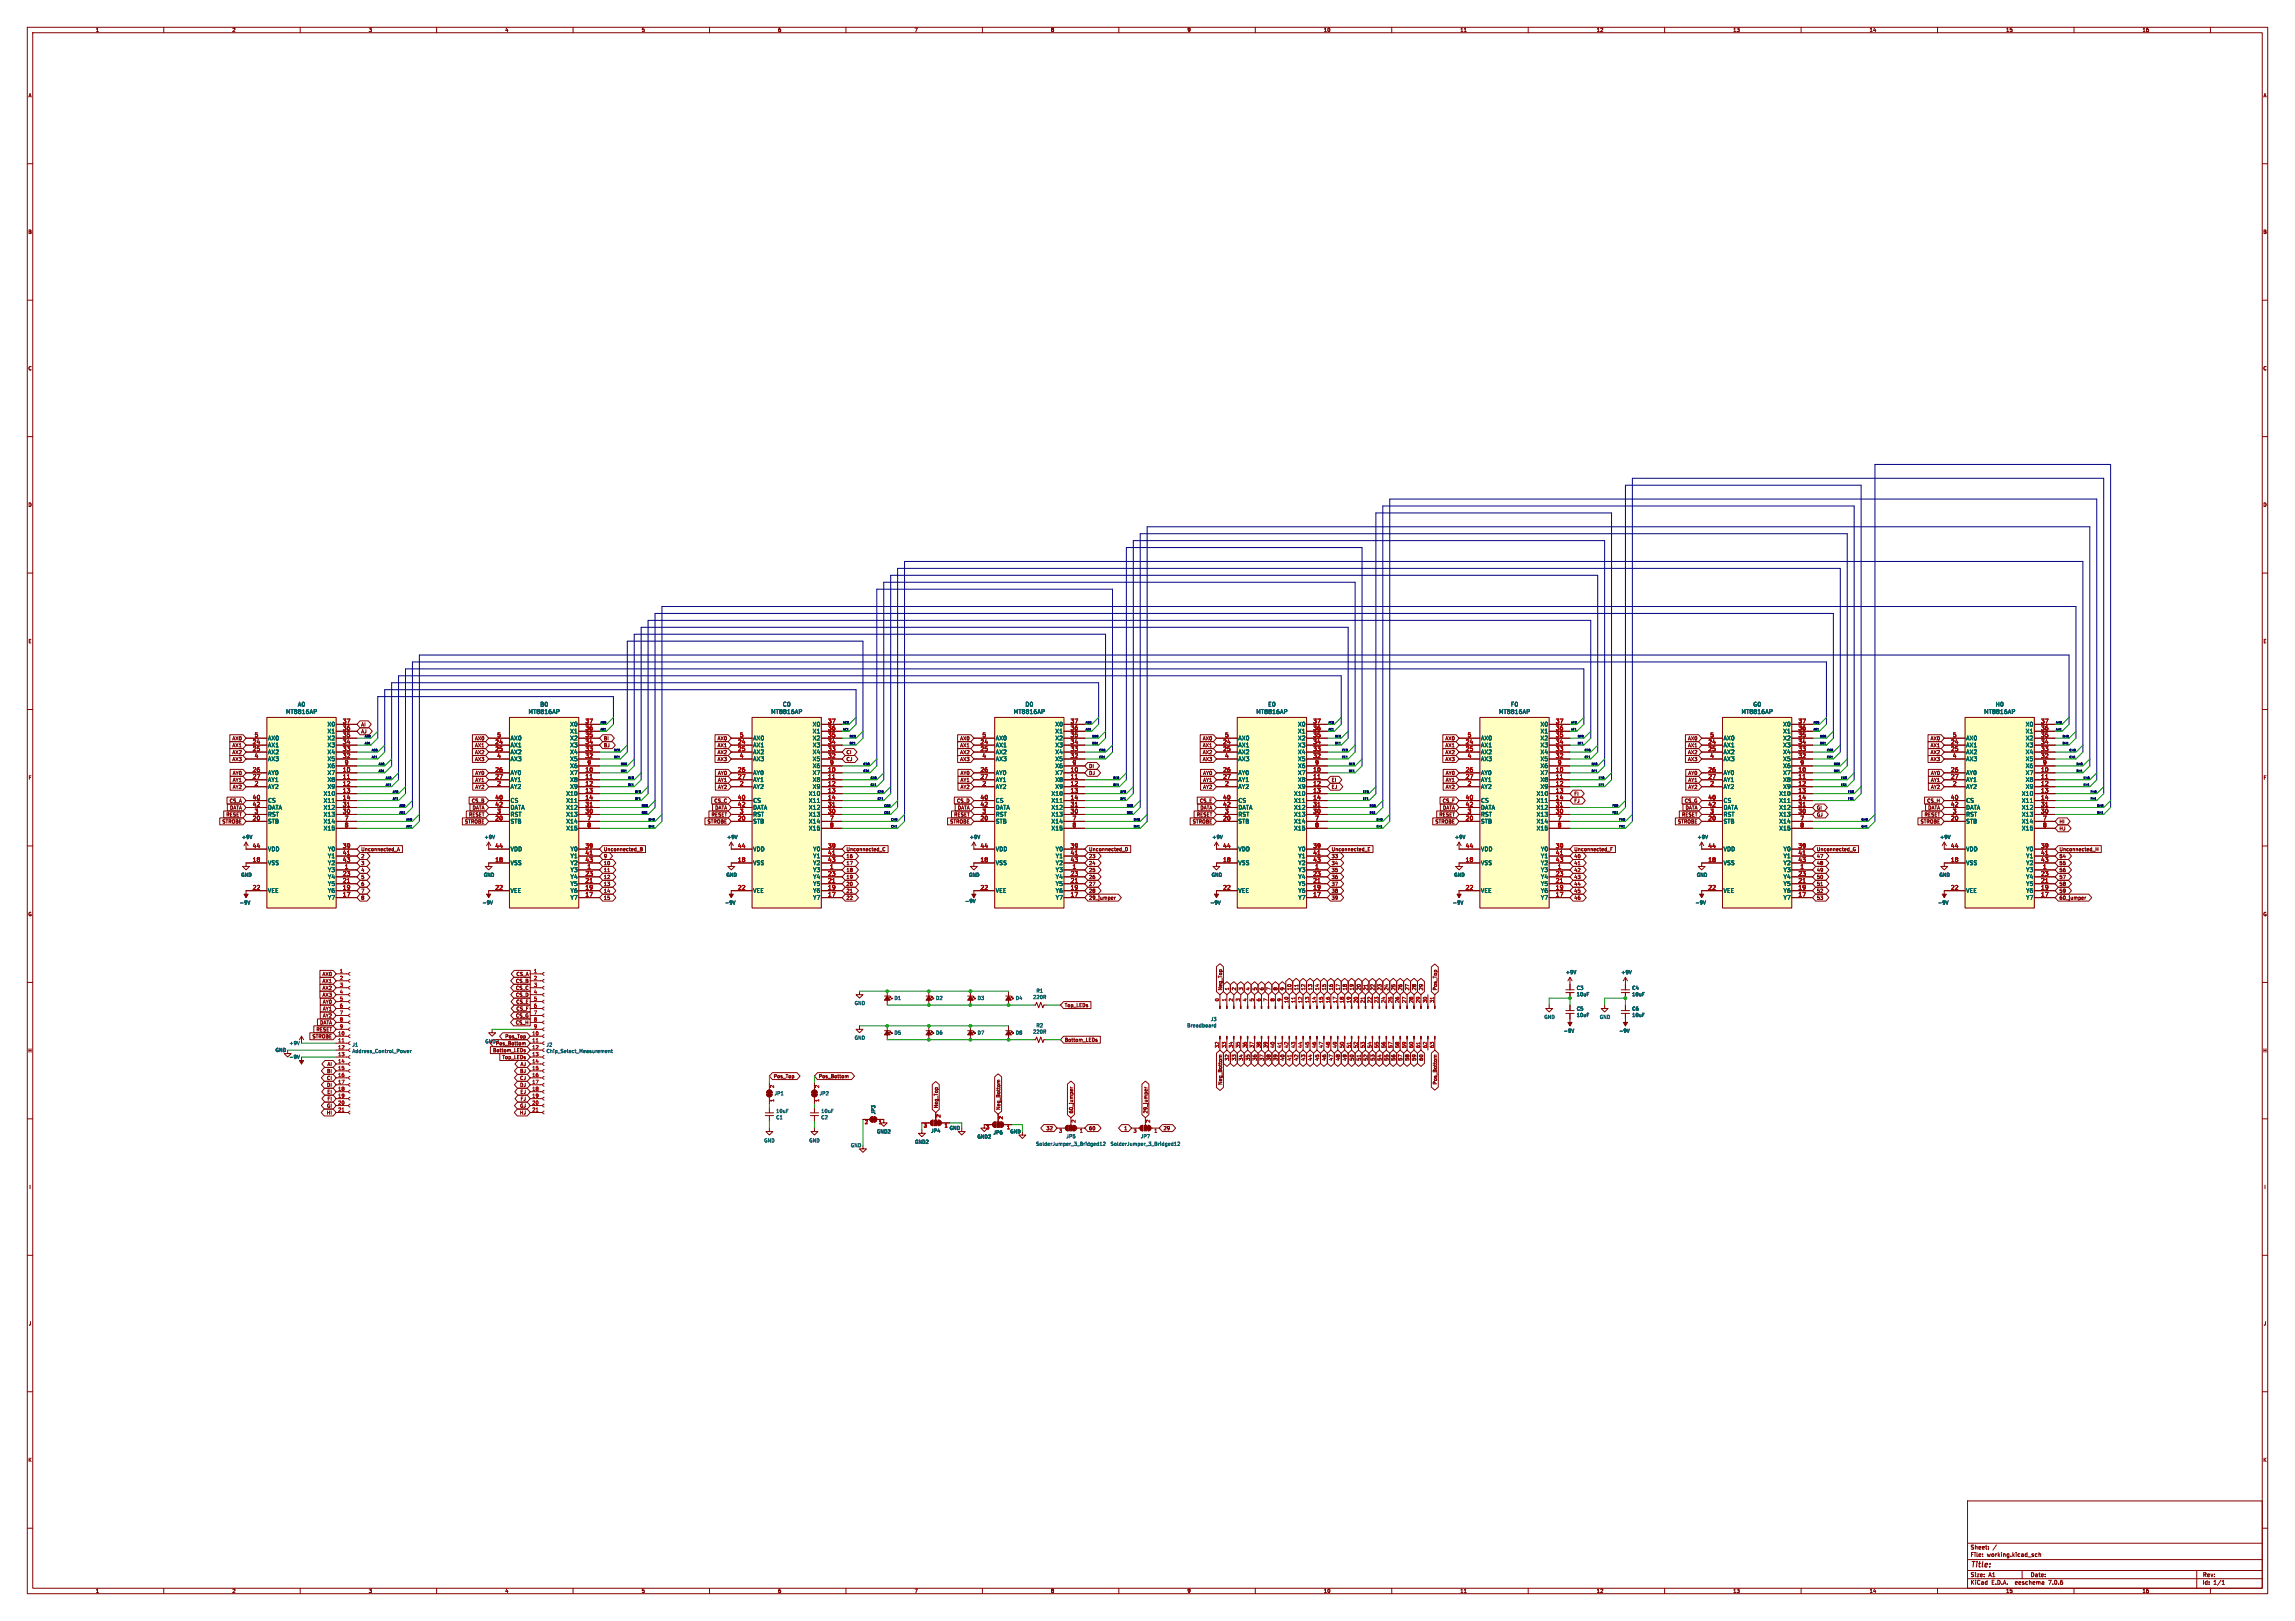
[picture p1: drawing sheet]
<svg xmlns="http://www.w3.org/2000/svg" width="841mm" height="594mm" viewBox="0 0 841 594" stroke-linecap="round" stroke-linejoin="round" font-family="sans-serif">
<defs><g id="words">
<text font-size="2.8" fill="#840000" x="722" y="574.9">Title:</text>
<g font-size="2.1" fill="#006464">
<text x="104.6" y="261.8">MT8816AP</text>
<text x="108.8" y="259.4">A0</text>
<text x="193.5" y="261.8">MT8816AP</text>
<text x="197.6" y="259.4">B0</text>
<text x="282.4" y="261.8">MT8816AP</text>
<text x="286.5" y="259.4">C0</text>
<text x="371.3" y="261.8">MT8816AP</text>
<text x="375.4" y="259.4">D0</text>
<text x="460.2" y="261.8">MT8816AP</text>
<text x="464.4" y="259.4">E0</text>
<text x="549.1" y="261.8">MT8816AP</text>
<text x="553.3" y="259.4">F0</text>
<text x="638" y="261.8">MT8816AP</text>
<text x="642.1" y="259.4">G0</text>
<text x="726.9" y="261.8">MT8816AP</text>
<text x="731" y="259.4">H0</text>
<text x="119.9" y="268.9">X1</text>
<text x="119.9" y="266.4">X0</text>
<text x="208.8" y="268.9">X1</text>
<text x="208.8" y="266.4">X0</text>
<text x="297.7" y="268.9">X1</text>
<text x="297.7" y="266.4">X0</text>
<text x="386.6" y="268.9">X1</text>
<text x="386.6" y="266.4">X0</text>
<text x="475.5" y="268.9">X1</text>
<text x="475.5" y="266.4">X0</text>
<text x="564.4" y="268.9">X1</text>
<text x="564.4" y="266.4">X0</text>
<text x="653.3" y="268.9">X1</text>
<text x="653.3" y="266.4">X0</text>
<text x="742.2" y="268.9">X1</text>
<text x="742.2" y="266.4">X0</text>
<text x="98" y="274">AX1</text>
<text x="98" y="271.5">AX0</text>
<text x="119.9" y="274">X3</text>
<text x="119.9" y="271.5">X2</text>
<text x="186.9" y="274">AX1</text>
<text x="186.9" y="271.5">AX0</text>
<text x="208.8" y="274">X3</text>
<text x="208.8" y="271.5">X2</text>
<text x="275.8" y="274">AX1</text>
<text x="275.8" y="271.5">AX0</text>
<text x="297.7" y="274">X3</text>
<text x="297.7" y="271.5">X2</text>
<text x="364.7" y="274">AX1</text>
<text x="364.7" y="271.5">AX0</text>
<text x="386.6" y="274">X3</text>
<text x="386.6" y="271.5">X2</text>
<text x="453.6" y="274">AX1</text>
<text x="453.6" y="271.5">AX0</text>
<text x="475.5" y="274">X3</text>
<text x="475.5" y="271.5">X2</text>
<text x="542.5" y="274">AX1</text>
<text x="542.5" y="271.5">AX0</text>
<text x="564.4" y="274">X3</text>
<text x="564.4" y="271.5">X2</text>
<text x="631.4" y="274">AX1</text>
<text x="631.4" y="271.5">AX0</text>
<text x="653.3" y="274">X3</text>
<text x="653.3" y="271.5">X2</text>
<text x="720.3" y="274">AX1</text>
<text x="720.3" y="271.5">AX0</text>
<text x="742.2" y="274">X3</text>
<text x="742.2" y="271.5">X2</text>
<text x="98" y="276.6">AX2</text>
<text x="98" y="279.1">AX3</text>
<text x="119.9" y="279.1">X5</text>
<text x="119.9" y="276.6">X4</text>
<text x="119.9" y="281.6">X6</text>
<text x="186.9" y="276.6">AX2</text>
<text x="186.9" y="279.1">AX3</text>
<text x="208.8" y="279.1">X5</text>
<text x="208.8" y="276.6">X4</text>
<text x="208.8" y="281.6">X6</text>
<text x="275.8" y="276.6">AX2</text>
<text x="275.8" y="279.1">AX3</text>
<text x="297.7" y="279.1">X5</text>
<text x="297.7" y="276.6">X4</text>
<text x="297.7" y="281.6">X6</text>
<text x="364.7" y="276.6">AX2</text>
<text x="364.7" y="279.1">AX3</text>
<text x="386.6" y="279.1">X5</text>
<text x="386.6" y="276.6">X4</text>
<text x="386.6" y="281.6">X6</text>
<text x="453.6" y="276.6">AX2</text>
<text x="453.6" y="279.1">AX3</text>
<text x="475.5" y="279.1">X5</text>
<text x="475.5" y="276.6">X4</text>
<text x="475.5" y="281.6">X6</text>
<text x="542.5" y="276.6">AX2</text>
<text x="542.5" y="279.1">AX3</text>
<text x="564.4" y="279.1">X5</text>
<text x="564.4" y="276.6">X4</text>
<text x="564.4" y="281.6">X6</text>
<text x="631.4" y="276.6">AX2</text>
<text x="631.4" y="279.1">AX3</text>
<text x="653.3" y="279.1">X5</text>
<text x="653.3" y="276.6">X4</text>
<text x="653.3" y="281.6">X6</text>
<text x="720.3" y="276.6">AX2</text>
<text x="720.3" y="279.1">AX3</text>
<text x="742.2" y="279.1">X5</text>
<text x="742.2" y="276.6">X4</text>
<text x="742.2" y="281.6">X6</text>
<text x="98" y="284.2">AY0</text>
<text x="98" y="286.7">AY1</text>
<text x="119.9" y="284.2">X7</text>
<text x="119.9" y="286.7">X8</text>
<text x="186.9" y="284.2">AY0</text>
<text x="186.9" y="286.7">AY1</text>
<text x="208.8" y="284.2">X7</text>
<text x="208.8" y="286.7">X8</text>
<text x="275.8" y="284.2">AY0</text>
<text x="275.8" y="286.7">AY1</text>
<text x="297.7" y="284.2">X7</text>
<text x="297.7" y="286.7">X8</text>
<text x="364.7" y="284.2">AY0</text>
<text x="364.7" y="286.7">AY1</text>
<text x="386.6" y="284.2">X7</text>
<text x="386.6" y="286.7">X8</text>
<text x="453.6" y="284.2">AY0</text>
<text x="453.6" y="286.7">AY1</text>
<text x="475.5" y="284.2">X7</text>
<text x="475.5" y="286.7">X8</text>
<text x="542.5" y="284.2">AY0</text>
<text x="542.5" y="286.7">AY1</text>
<text x="564.4" y="284.2">X7</text>
<text x="564.4" y="286.7">X8</text>
<text x="631.4" y="284.2">AY0</text>
<text x="631.4" y="286.7">AY1</text>
<text x="653.3" y="284.2">X7</text>
<text x="653.3" y="286.7">X8</text>
<text x="720.3" y="284.2">AY0</text>
<text x="720.3" y="286.7">AY1</text>
<text x="742.2" y="284.2">X7</text>
<text x="742.2" y="286.7">X8</text>
<text x="98" y="289.3">AY2</text>
<text x="118.5" y="291.8">X10</text>
<text x="119.9" y="289.3">X9</text>
<text x="186.9" y="289.3">AY2</text>
<text x="207.4" y="291.8">X10</text>
<text x="208.8" y="289.3">X9</text>
<text x="275.8" y="289.3">AY2</text>
<text x="296.3" y="291.8">X10</text>
<text x="297.7" y="289.3">X9</text>
<text x="364.7" y="289.3">AY2</text>
<text x="385.2" y="291.8">X10</text>
<text x="386.6" y="289.3">X9</text>
<text x="453.6" y="289.3">AY2</text>
<text x="474.1" y="291.8">X10</text>
<text x="475.5" y="289.3">X9</text>
<text x="542.5" y="289.3">AY2</text>
<text x="563" y="291.8">X10</text>
<text x="564.4" y="289.3">X9</text>
<text x="631.4" y="289.3">AY2</text>
<text x="651.9" y="291.8">X10</text>
<text x="653.3" y="289.3">X9</text>
<text x="720.3" y="289.3">AY2</text>
<text x="740.8" y="291.8">X10</text>
<text x="742.2" y="289.3">X9</text>
<text x="98" y="299.4">RST</text>
<text x="98" y="294.3">CS</text>
<text x="98" y="296.9">DATA</text>
<text x="118.5" y="294.3">X11</text>
<text x="118.5" y="299.4">X13</text>
<text x="118.5" y="296.9">X12</text>
<text x="186.9" y="299.4">RST</text>
<text x="186.9" y="294.3">CS</text>
<text x="186.9" y="296.9">DATA</text>
<text x="207.4" y="294.3">X11</text>
<text x="207.4" y="299.4">X13</text>
<text x="207.4" y="296.9">X12</text>
<text x="275.8" y="299.4">RST</text>
<text x="275.8" y="294.3">CS</text>
<text x="275.8" y="296.9">DATA</text>
<text x="296.3" y="294.3">X11</text>
<text x="296.3" y="299.4">X13</text>
<text x="296.3" y="296.9">X12</text>
<text x="364.7" y="299.4">RST</text>
<text x="364.7" y="294.3">CS</text>
<text x="364.7" y="296.9">DATA</text>
<text x="385.2" y="294.3">X11</text>
<text x="385.2" y="299.4">X13</text>
<text x="385.2" y="296.9">X12</text>
<text x="453.6" y="299.4">RST</text>
<text x="453.6" y="294.3">CS</text>
<text x="453.6" y="296.9">DATA</text>
<text x="474.1" y="294.3">X11</text>
<text x="474.1" y="299.4">X13</text>
<text x="474.1" y="296.9">X12</text>
<text x="542.5" y="299.4">RST</text>
<text x="542.5" y="294.3">CS</text>
<text x="542.5" y="296.9">DATA</text>
<text x="563" y="294.3">X11</text>
<text x="563" y="299.4">X13</text>
<text x="563" y="296.9">X12</text>
<text x="631.4" y="299.4">RST</text>
<text x="631.4" y="294.3">CS</text>
<text x="631.4" y="296.9">DATA</text>
<text x="651.9" y="294.3">X11</text>
<text x="651.9" y="299.4">X13</text>
<text x="651.9" y="296.9">X12</text>
<text x="720.3" y="299.4">RST</text>
<text x="720.3" y="294.3">CS</text>
<text x="720.3" y="296.9">DATA</text>
<text x="740.8" y="294.3">X11</text>
<text x="740.8" y="299.4">X13</text>
<text x="740.8" y="296.9">X12</text>
<text x="98" y="302">STB</text>
<text x="118.5" y="302">X14</text>
<text x="118.5" y="304.5">X15</text>
<text x="186.9" y="302">STB</text>
<text x="207.4" y="302">X14</text>
<text x="207.4" y="304.5">X15</text>
<text x="275.8" y="302">STB</text>
<text x="296.3" y="302">X14</text>
<text x="296.3" y="304.5">X15</text>
<text x="364.7" y="302">STB</text>
<text x="385.2" y="302">X14</text>
<text x="385.2" y="304.5">X15</text>
<text x="453.6" y="302">STB</text>
<text x="474.1" y="302">X14</text>
<text x="474.1" y="304.5">X15</text>
<text x="542.5" y="302">STB</text>
<text x="563" y="302">X14</text>
<text x="563" y="304.5">X15</text>
<text x="631.4" y="302">STB</text>
<text x="651.9" y="302">X14</text>
<text x="651.9" y="304.5">X15</text>
<text x="720.3" y="302">STB</text>
<text x="740.8" y="302">X14</text>
<text x="740.8" y="304.5">X15</text>
<text x="98" y="317.2">VSS</text>
<text x="98" y="312.1">VDD</text>
<text x="120.1" y="312.1">Y0</text>
<text x="120.1" y="314.7">Y1</text>
<text x="120.1" y="317.2">Y2</text>
<text x="186.9" y="317.2">VSS</text>
<text x="186.9" y="312.1">VDD</text>
<text x="209" y="312.1">Y0</text>
<text x="209" y="314.7">Y1</text>
<text x="209" y="317.2">Y2</text>
<text x="275.8" y="317.2">VSS</text>
<text x="275.8" y="312.1">VDD</text>
<text x="297.9" y="312.1">Y0</text>
<text x="297.9" y="314.7">Y1</text>
<text x="297.9" y="317.2">Y2</text>
<text x="364.7" y="317.2">VSS</text>
<text x="364.7" y="312.1">VDD</text>
<text x="386.8" y="312.1">Y0</text>
<text x="386.8" y="314.7">Y1</text>
<text x="386.8" y="317.2">Y2</text>
<text x="453.6" y="317.2">VSS</text>
<text x="453.6" y="312.1">VDD</text>
<text x="475.7" y="312.1">Y0</text>
<text x="475.7" y="314.7">Y1</text>
<text x="475.7" y="317.2">Y2</text>
<text x="542.5" y="317.2">VSS</text>
<text x="542.5" y="312.1">VDD</text>
<text x="564.6" y="312.1">Y0</text>
<text x="564.6" y="314.7">Y1</text>
<text x="564.6" y="317.2">Y2</text>
<text x="631.4" y="317.2">VSS</text>
<text x="631.4" y="312.1">VDD</text>
<text x="653.5" y="312.1">Y0</text>
<text x="653.5" y="314.7">Y1</text>
<text x="653.5" y="317.2">Y2</text>
<text x="720.3" y="317.2">VSS</text>
<text x="720.3" y="312.1">VDD</text>
<text x="742.4" y="312.1">Y0</text>
<text x="742.4" y="314.7">Y1</text>
<text x="742.4" y="317.2">Y2</text>
<text x="120.1" y="319.7">Y3</text>
<text x="120.1" y="322.3">Y4</text>
<text x="209" y="319.7">Y3</text>
<text x="209" y="322.3">Y4</text>
<text x="297.9" y="319.7">Y3</text>
<text x="297.9" y="322.3">Y4</text>
<text x="386.8" y="319.7">Y3</text>
<text x="386.8" y="322.3">Y4</text>
<text x="475.7" y="319.7">Y3</text>
<text x="475.7" y="322.3">Y4</text>
<text x="564.6" y="319.7">Y3</text>
<text x="564.6" y="322.3">Y4</text>
<text x="653.5" y="319.7">Y3</text>
<text x="653.5" y="322.3">Y4</text>
<text x="742.4" y="319.7">Y3</text>
<text x="742.4" y="322.3">Y4</text>
<text x="98" y="327.4">VEE</text>
<text x="120.1" y="329.9">Y7</text>
<text x="120.1" y="327.4">Y6</text>
<text x="120.1" y="324.8">Y5</text>
<text x="186.9" y="327.4">VEE</text>
<text x="209" y="329.9">Y7</text>
<text x="209" y="327.4">Y6</text>
<text x="209" y="324.8">Y5</text>
<text x="275.8" y="327.4">VEE</text>
<text x="297.9" y="329.9">Y7</text>
<text x="297.9" y="327.4">Y6</text>
<text x="297.9" y="324.8">Y5</text>
<text x="364.7" y="327.4">VEE</text>
<text x="386.8" y="329.9">Y7</text>
<text x="386.8" y="327.4">Y6</text>
<text x="386.8" y="324.8">Y5</text>
<text x="453.6" y="327.4">VEE</text>
<text x="475.7" y="329.9">Y7</text>
<text x="475.7" y="327.4">Y6</text>
<text x="475.7" y="324.8">Y5</text>
<text x="542.5" y="327.4">VEE</text>
<text x="564.6" y="329.9">Y7</text>
<text x="564.6" y="327.4">Y6</text>
<text x="564.6" y="324.8">Y5</text>
<text x="631.4" y="327.4">VEE</text>
<text x="653.5" y="329.9">Y7</text>
<text x="653.5" y="327.4">Y6</text>
<text x="653.5" y="324.8">Y5</text>
<text x="720.3" y="327.4">VEE</text>
<text x="742.4" y="329.9">Y7</text>
<text x="742.4" y="327.4">Y6</text>
<text x="742.4" y="324.8">Y5</text>
</g>
<g font-size="2.1" fill="#a90000">
<text x="125.5" y="267.7">36</text>
<text x="125.5" y="265.2">37</text>
<text x="214.4" y="267.7">36</text>
<text x="214.4" y="265.2">37</text>
<text x="303.3" y="267.7">36</text>
<text x="303.3" y="265.2">37</text>
<text x="392.2" y="267.7">36</text>
<text x="392.2" y="265.2">37</text>
<text x="481.1" y="267.7">36</text>
<text x="481.1" y="265.2">37</text>
<text x="570" y="267.7">36</text>
<text x="570" y="265.2">37</text>
<text x="658.9" y="267.7">36</text>
<text x="658.9" y="265.2">37</text>
<text x="747.8" y="267.7">36</text>
<text x="747.8" y="265.2">37</text>
<text x="92.5" y="272.8">24</text>
<text x="92.5" y="275.3">25</text>
<text x="93.2" y="270.3">5</text>
<text x="125.5" y="275.3">33</text>
<text x="125.5" y="272.8">34</text>
<text x="125.5" y="270.3">35</text>
<text x="181.4" y="272.8">24</text>
<text x="181.4" y="275.3">25</text>
<text x="182.1" y="270.3">5</text>
<text x="214.4" y="275.3">33</text>
<text x="214.4" y="272.8">34</text>
<text x="214.4" y="270.3">35</text>
<text x="270.3" y="272.8">24</text>
<text x="270.3" y="275.3">25</text>
<text x="271" y="270.3">5</text>
<text x="303.3" y="275.3">33</text>
<text x="303.3" y="272.8">34</text>
<text x="303.3" y="270.3">35</text>
<text x="359.2" y="272.8">24</text>
<text x="359.2" y="275.3">25</text>
<text x="359.9" y="270.3">5</text>
<text x="392.2" y="275.3">33</text>
<text x="392.2" y="272.8">34</text>
<text x="392.2" y="270.3">35</text>
<text x="448.1" y="272.8">24</text>
<text x="448.1" y="275.3">25</text>
<text x="448.8" y="270.3">5</text>
<text x="481.1" y="275.3">33</text>
<text x="481.1" y="272.8">34</text>
<text x="481.1" y="270.3">35</text>
<text x="537" y="272.8">24</text>
<text x="537" y="275.3">25</text>
<text x="537.7" y="270.3">5</text>
<text x="570" y="275.3">33</text>
<text x="570" y="272.8">34</text>
<text x="570" y="270.3">35</text>
<text x="625.9" y="272.8">24</text>
<text x="625.9" y="275.3">25</text>
<text x="626.6" y="270.3">5</text>
<text x="658.9" y="275.3">33</text>
<text x="658.9" y="272.8">34</text>
<text x="658.9" y="270.3">35</text>
<text x="714.8" y="272.8">24</text>
<text x="714.8" y="275.3">25</text>
<text x="715.5" y="270.3">5</text>
<text x="747.8" y="275.3">33</text>
<text x="747.8" y="272.8">34</text>
<text x="747.8" y="270.3">35</text>
<text x="93.2" y="277.9">4</text>
<text x="125.5" y="277.9">32</text>
<text x="126.2" y="280.4">9</text>
<text x="182.1" y="277.9">4</text>
<text x="214.4" y="277.9">32</text>
<text x="215.1" y="280.4">9</text>
<text x="271" y="277.9">4</text>
<text x="303.3" y="277.9">32</text>
<text x="304" y="280.4">9</text>
<text x="359.9" y="277.9">4</text>
<text x="392.2" y="277.9">32</text>
<text x="392.9" y="280.4">9</text>
<text x="448.8" y="277.9">4</text>
<text x="481.1" y="277.9">32</text>
<text x="481.8" y="280.4">9</text>
<text x="537.7" y="277.9">4</text>
<text x="570" y="277.9">32</text>
<text x="570.7" y="280.4">9</text>
<text x="626.6" y="277.9">4</text>
<text x="658.9" y="277.9">32</text>
<text x="659.6" y="280.4">9</text>
<text x="715.5" y="277.9">4</text>
<text x="747.8" y="277.9">32</text>
<text x="748.5" y="280.4">9</text>
<text x="92.5" y="283">26</text>
<text x="92.5" y="285.5">27</text>
<text x="125.5" y="283">10</text>
<text x="125.5" y="285.5">11</text>
<text x="181.4" y="283">26</text>
<text x="181.4" y="285.5">27</text>
<text x="214.4" y="283">10</text>
<text x="214.4" y="285.5">11</text>
<text x="270.3" y="283">26</text>
<text x="270.3" y="285.5">27</text>
<text x="303.3" y="283">10</text>
<text x="303.3" y="285.5">11</text>
<text x="359.2" y="283">26</text>
<text x="359.2" y="285.5">27</text>
<text x="392.2" y="283">10</text>
<text x="392.2" y="285.5">11</text>
<text x="448.1" y="283">26</text>
<text x="448.1" y="285.5">27</text>
<text x="481.1" y="283">10</text>
<text x="481.1" y="285.5">11</text>
<text x="537" y="283">26</text>
<text x="537" y="285.5">27</text>
<text x="570" y="283">10</text>
<text x="570" y="285.5">11</text>
<text x="625.9" y="283">26</text>
<text x="625.9" y="285.5">27</text>
<text x="658.9" y="283">10</text>
<text x="658.9" y="285.5">11</text>
<text x="714.8" y="283">26</text>
<text x="714.8" y="285.5">27</text>
<text x="747.8" y="283">10</text>
<text x="747.8" y="285.5">11</text>
<text x="92.5" y="293.1">40</text>
<text x="93.2" y="288">2</text>
<text x="125.5" y="288">12</text>
<text x="125.5" y="290.6">13</text>
<text x="125.5" y="293.1">14</text>
<text x="181.4" y="293.1">40</text>
<text x="182.1" y="288">2</text>
<text x="214.4" y="288">12</text>
<text x="214.4" y="290.6">13</text>
<text x="214.4" y="293.1">14</text>
<text x="270.3" y="293.1">40</text>
<text x="271" y="288">2</text>
<text x="303.3" y="288">12</text>
<text x="303.3" y="290.6">13</text>
<text x="303.3" y="293.1">14</text>
<text x="359.2" y="293.1">40</text>
<text x="359.9" y="288">2</text>
<text x="392.2" y="288">12</text>
<text x="392.2" y="290.6">13</text>
<text x="392.2" y="293.1">14</text>
<text x="448.1" y="293.1">40</text>
<text x="448.8" y="288">2</text>
<text x="481.1" y="288">12</text>
<text x="481.1" y="290.6">13</text>
<text x="481.1" y="293.1">14</text>
<text x="537" y="293.1">40</text>
<text x="537.7" y="288">2</text>
<text x="570" y="288">12</text>
<text x="570" y="290.6">13</text>
<text x="570" y="293.1">14</text>
<text x="625.9" y="293.1">40</text>
<text x="626.6" y="288">2</text>
<text x="658.9" y="288">12</text>
<text x="658.9" y="290.6">13</text>
<text x="658.9" y="293.1">14</text>
<text x="714.8" y="293.1">40</text>
<text x="715.5" y="288">2</text>
<text x="747.8" y="288">12</text>
<text x="747.8" y="290.6">13</text>
<text x="747.8" y="293.1">14</text>
<text x="92.5" y="295.7">42</text>
<text x="93.2" y="298.2">3</text>
<text x="125.5" y="298.2">30</text>
<text x="125.5" y="295.7">31</text>
<text x="181.4" y="295.7">42</text>
<text x="182.1" y="298.2">3</text>
<text x="214.4" y="298.2">30</text>
<text x="214.4" y="295.7">31</text>
<text x="270.3" y="295.7">42</text>
<text x="271" y="298.2">3</text>
<text x="303.3" y="298.2">30</text>
<text x="303.3" y="295.7">31</text>
<text x="359.2" y="295.7">42</text>
<text x="359.9" y="298.2">3</text>
<text x="392.2" y="298.2">30</text>
<text x="392.2" y="295.7">31</text>
<text x="448.1" y="295.7">42</text>
<text x="448.8" y="298.2">3</text>
<text x="481.1" y="298.2">30</text>
<text x="481.1" y="295.7">31</text>
<text x="537" y="295.7">42</text>
<text x="537.7" y="298.2">3</text>
<text x="570" y="298.2">30</text>
<text x="570" y="295.7">31</text>
<text x="625.9" y="295.7">42</text>
<text x="626.6" y="298.2">3</text>
<text x="658.9" y="298.2">30</text>
<text x="658.9" y="295.7">31</text>
<text x="714.8" y="295.7">42</text>
<text x="715.5" y="298.2">3</text>
<text x="747.8" y="298.2">30</text>
<text x="747.8" y="295.7">31</text>
<text x="92.5" y="300.7">20</text>
<text x="126.2" y="300.7">7</text>
<text x="126.2" y="303.3">8</text>
<text x="181.4" y="300.7">20</text>
<text x="215.1" y="300.7">7</text>
<text x="215.1" y="303.3">8</text>
<text x="270.3" y="300.7">20</text>
<text x="304" y="300.7">7</text>
<text x="304" y="303.3">8</text>
<text x="359.2" y="300.7">20</text>
<text x="392.9" y="300.7">7</text>
<text x="392.9" y="303.3">8</text>
<text x="448.1" y="300.7">20</text>
<text x="481.8" y="300.7">7</text>
<text x="481.8" y="303.3">8</text>
<text x="537" y="300.7">20</text>
<text x="570.7" y="300.7">7</text>
<text x="570.7" y="303.3">8</text>
<text x="625.9" y="300.7">20</text>
<text x="659.6" y="300.7">7</text>
<text x="659.6" y="303.3">8</text>
<text x="714.8" y="300.7">20</text>
<text x="748.5" y="300.7">7</text>
<text x="748.5" y="303.3">8</text>
<text x="92.5" y="310.9">44</text>
<text x="125.5" y="310.9">39</text>
<text x="181.4" y="310.9">44</text>
<text x="214.4" y="310.9">39</text>
<text x="270.3" y="310.9">44</text>
<text x="303.3" y="310.9">39</text>
<text x="359.2" y="310.9">44</text>
<text x="392.2" y="310.9">39</text>
<text x="448.1" y="310.9">44</text>
<text x="481.1" y="310.9">39</text>
<text x="537" y="310.9">44</text>
<text x="570" y="310.9">39</text>
<text x="625.9" y="310.9">44</text>
<text x="658.9" y="310.9">39</text>
<text x="714.8" y="310.9">44</text>
<text x="747.8" y="310.9">39</text>
<text x="92.5" y="316">18</text>
<text x="125.5" y="313.4">41</text>
<text x="125.5" y="316">43</text>
<text x="181.4" y="316">18</text>
<text x="214.4" y="313.4">41</text>
<text x="214.4" y="316">43</text>
<text x="270.3" y="316">18</text>
<text x="303.3" y="313.4">41</text>
<text x="303.3" y="316">43</text>
<text x="359.2" y="316">18</text>
<text x="392.2" y="313.4">41</text>
<text x="392.2" y="316">43</text>
<text x="448.1" y="316">18</text>
<text x="481.1" y="313.4">41</text>
<text x="481.1" y="316">43</text>
<text x="537" y="316">18</text>
<text x="570" y="313.4">41</text>
<text x="570" y="316">43</text>
<text x="625.9" y="316">18</text>
<text x="658.9" y="313.4">41</text>
<text x="658.9" y="316">43</text>
<text x="714.8" y="316">18</text>
<text x="747.8" y="313.4">41</text>
<text x="747.8" y="316">43</text>
<text x="125.5" y="323.6">21</text>
<text x="125.5" y="321.1">23</text>
<text x="126.2" y="318.5">1</text>
<text x="214.4" y="323.6">21</text>
<text x="214.4" y="321.1">23</text>
<text x="215.1" y="318.5">1</text>
<text x="303.3" y="323.6">21</text>
<text x="303.3" y="321.1">23</text>
<text x="304" y="318.5">1</text>
<text x="392.2" y="323.6">21</text>
<text x="392.2" y="321.1">23</text>
<text x="392.9" y="318.5">1</text>
<text x="481.1" y="323.6">21</text>
<text x="481.1" y="321.1">23</text>
<text x="481.8" y="318.5">1</text>
<text x="570" y="323.6">21</text>
<text x="570" y="321.1">23</text>
<text x="570.7" y="318.5">1</text>
<text x="658.9" y="323.6">21</text>
<text x="658.9" y="321.1">23</text>
<text x="659.6" y="318.5">1</text>
<text x="747.8" y="323.6">21</text>
<text x="747.8" y="321.1">23</text>
<text x="748.5" y="318.5">1</text>
<text x="92.5" y="326.1">22</text>
<text x="125.5" y="328.7">17</text>
<text x="125.5" y="326.1">19</text>
<text x="181.4" y="326.1">22</text>
<text x="214.4" y="328.7">17</text>
<text x="214.4" y="326.1">19</text>
<text x="270.3" y="326.1">22</text>
<text x="303.3" y="328.7">17</text>
<text x="303.3" y="326.1">19</text>
<text x="359.2" y="326.1">22</text>
<text x="392.2" y="328.7">17</text>
<text x="392.2" y="326.1">19</text>
<text x="448.1" y="326.1">22</text>
<text x="481.1" y="328.7">17</text>
<text x="481.1" y="326.1">19</text>
<text x="537" y="326.1">22</text>
<text x="570" y="328.7">17</text>
<text x="570" y="326.1">19</text>
<text x="625.9" y="326.1">22</text>
<text x="658.9" y="328.7">17</text>
<text x="658.9" y="326.1">19</text>
<text x="714.8" y="326.1">22</text>
<text x="747.8" y="328.7">17</text>
<text x="747.8" y="326.1">19</text>
</g>
<g font-size="2.1" fill="#840000">
<text x="722" y="568">Sheet:</text>
<text x="722" y="570.7">File:</text>
<text x="728.1" y="570.7">working.kicad_sch</text>
<text x="722" y="580.9">KiCad</text>
<text x="722" y="578.1">Size:</text>
<text x="728.7" y="578.1">A1</text>
<text x="729.7" y="580.9">E.D.A.</text>
<text x="738.6" y="580.9">eeschema</text>
<text x="744" y="578.1">Date:</text>
<text x="751" y="580.9">7.0.6</text>
<text x="807" y="578.3">Rev:</text>
<text x="807" y="580.9">Id:</text>
<text x="811.1" y="580.9">1/1</text>
</g>
<g font-size="1.8" fill="#840000">
<text x="35" y="11.9">1</text>
<text x="85" y="11.9">2</text>
<text x="135" y="11.9">3</text>
<text x="185" y="11.9">4</text>
<text x="235" y="11.9">5</text>
<text x="285" y="11.9">6</text>
<text x="335" y="11.9">7</text>
<text x="385" y="11.9">8</text>
<text x="435" y="11.9">9</text>
<text x="485" y="11.9">10</text>
<text x="535" y="11.9">11</text>
<text x="585" y="11.9">12</text>
<text x="635" y="11.9">13</text>
<text x="685" y="11.9">14</text>
<text x="735" y="11.9">15</text>
<text x="785" y="11.9">16</text>
<text x="10.3" y="35.9">A</text>
<text x="829.3" y="35.9">A</text>
<text x="10.3" y="85.9">B</text>
<text x="829.2" y="85.9">B</text>
<text x="10.3" y="135.9">C</text>
<text x="829.2" y="135.9">C</text>
<text x="10.3" y="185.9">D</text>
<text x="829.2" y="185.9">D</text>
<text x="10.3" y="235.9">E</text>
<text x="829.3" y="235.9">E</text>
<text x="132.2" y="268.9">AJ</text>
<text x="132.2" y="266.4">AI</text>
<text x="85" y="271.5">AX0</text>
<text x="85" y="274">AX1</text>
<text x="173.9" y="271.5">AX0</text>
<text x="173.9" y="274">AX1</text>
<text x="221.1" y="274">BJ</text>
<text x="221.1" y="271.5">BI</text>
<text x="262.8" y="271.5">AX0</text>
<text x="262.8" y="274">AX1</text>
<text x="351.7" y="274">AX1</text>
<text x="351.7" y="271.5">AX0</text>
<text x="440.6" y="271.5">AX0</text>
<text x="440.6" y="274">AX1</text>
<text x="529.5" y="274">AX1</text>
<text x="529.5" y="271.5">AX0</text>
<text x="618.4" y="274">AX1</text>
<text x="618.4" y="271.5">AX0</text>
<text x="707.3" y="271.5">AX0</text>
<text x="707.3" y="274">AX1</text>
<text x="85" y="279.1">AX3</text>
<text x="85" y="276.5">AX2</text>
<text x="173.9" y="276.5">AX2</text>
<text x="173.9" y="279.1">AX3</text>
<text x="262.8" y="279.1">AX3</text>
<text x="262.8" y="276.5">AX2</text>
<text x="310" y="279.1">CJ</text>
<text x="310" y="276.5">CI</text>
<text x="351.7" y="279.1">AX3</text>
<text x="351.7" y="276.5">AX2</text>
<text x="398.9" y="281.6">DI</text>
<text x="440.6" y="279.1">AX3</text>
<text x="440.6" y="276.5">AX2</text>
<text x="529.5" y="279.1">AX3</text>
<text x="529.5" y="276.5">AX2</text>
<text x="618.4" y="279.1">AX3</text>
<text x="618.4" y="276.5">AX2</text>
<text x="707.3" y="276.5">AX2</text>
<text x="707.3" y="279.1">AX3</text>
<text x="10.3" y="285.9">F</text>
<text x="85.2" y="284.2">AY0</text>
<text x="85.2" y="286.7">AY1</text>
<text x="174.1" y="284.2">AY0</text>
<text x="174.1" y="286.7">AY1</text>
<text x="263" y="286.7">AY1</text>
<text x="263" y="284.2">AY0</text>
<text x="351.9" y="286.7">AY1</text>
<text x="351.9" y="284.2">AY0</text>
<text x="398.9" y="284.2">DJ</text>
<text x="440.8" y="286.7">AY1</text>
<text x="440.8" y="284.2">AY0</text>
<text x="487.8" y="286.7">EI</text>
<text x="529.7" y="284.2">AY0</text>
<text x="529.7" y="286.7">AY1</text>
<text x="618.6" y="286.7">AY1</text>
<text x="618.6" y="284.2">AY0</text>
<text x="707.5" y="284.2">AY0</text>
<text x="707.5" y="286.7">AY1</text>
<text x="829.3" y="285.9">F</text>
<text x="85.2" y="289.2">AY2</text>
<text x="174.1" y="289.2">AY2</text>
<text x="263" y="289.2">AY2</text>
<text x="351.9" y="289.2">AY2</text>
<text x="440.8" y="289.2">AY2</text>
<text x="487.8" y="289.2">EJ</text>
<text x="529.7" y="289.2">AY2</text>
<text x="576.7" y="291.8">FI</text>
<text x="618.6" y="289.2">AY2</text>
<text x="707.5" y="289.2">AY2</text>
<text x="82.8" y="299.4">RESET</text>
<text x="84" y="294.3">CS_A</text>
<text x="84.1" y="296.9">DATA</text>
<text x="171.7" y="299.4">RESET</text>
<text x="172.7" y="294.3">CS_B</text>
<text x="173" y="296.9">DATA</text>
<text x="260.6" y="299.4">RESET</text>
<text x="261.6" y="294.3">CS_C</text>
<text x="261.9" y="296.9">DATA</text>
<text x="349.5" y="299.4">RESET</text>
<text x="350.5" y="294.3">CS_D</text>
<text x="350.8" y="296.9">DATA</text>
<text x="438.4" y="299.4">RESET</text>
<text x="439.5" y="294.3">CS_E</text>
<text x="439.7" y="296.9">DATA</text>
<text x="527.3" y="299.4">RESET</text>
<text x="528.5" y="294.3">CS_F</text>
<text x="528.6" y="296.9">DATA</text>
<text x="576.7" y="294.3">FJ</text>
<text x="616.2" y="299.4">RESET</text>
<text x="617.2" y="294.3">CS_G</text>
<text x="617.5" y="296.9">DATA</text>
<text x="665.6" y="299.4">GJ</text>
<text x="665.6" y="296.9">GI</text>
<text x="705.1" y="299.4">RESET</text>
<text x="706.1" y="294.3">CS_H</text>
<text x="706.4" y="296.9">DATA</text>
<text x="81.3" y="301.9">STROBE</text>
<text x="170.2" y="301.9">STROBE</text>
<text x="259.1" y="301.9">STROBE</text>
<text x="348" y="301.9">STROBE</text>
<text x="436.9" y="301.9">STROBE</text>
<text x="525.8" y="301.9">STROBE</text>
<text x="614.7" y="301.9">STROBE</text>
<text x="703.6" y="301.9">STROBE</text>
<text x="754.5" y="301.9">HI</text>
<text x="754.5" y="304.5">HJ</text>
<text x="132.2" y="312.1">Unconnected_A</text>
<text x="132.2" y="317.2">3</text>
<text x="132.2" y="314.6">2</text>
<text x="221.1" y="312.1">Unconnected_B</text>
<text x="221.1" y="317.2">10</text>
<text x="221.1" y="314.6">9</text>
<text x="310" y="312.1">Unconnected_C</text>
<text x="310" y="314.6">16</text>
<text x="310" y="317.2">17</text>
<text x="398.9" y="312.1">Unconnected_D</text>
<text x="398.9" y="314.6">23</text>
<text x="398.9" y="317.2">24</text>
<text x="487.8" y="314.6">33</text>
<text x="487.8" y="312.1">Unconnected_E</text>
<text x="487.8" y="317.2">34</text>
<text x="576.7" y="312.1">Unconnected_F</text>
<text x="576.7" y="317.2">41</text>
<text x="576.7" y="314.6">40</text>
<text x="665.6" y="314.6">47</text>
<text x="665.6" y="317.2">48</text>
<text x="665.6" y="312.1">Unconnected_G</text>
<text x="754.5" y="314.6">54</text>
<text x="754.5" y="317.2">55</text>
<text x="754.5" y="312.1">Unconnected_H</text>
<text x="132.2" y="319.7">4</text>
<text x="132.2" y="322.3">5</text>
<text x="221.1" y="322.3">12</text>
<text x="221.1" y="319.7">11</text>
<text x="310" y="322.3">19</text>
<text x="310" y="319.7">18</text>
<text x="398.9" y="319.7">25</text>
<text x="398.9" y="322.3">26</text>
<text x="487.8" y="322.3">36</text>
<text x="487.8" y="319.7">35</text>
<text x="576.7" y="322.3">43</text>
<text x="576.7" y="319.7">42</text>
<text x="665.6" y="322.3">50</text>
<text x="665.6" y="319.7">49</text>
<text x="754.5" y="319.7">56</text>
<text x="754.5" y="322.3">57</text>
<text x="132.2" y="324.8">6</text>
<text x="132.2" y="329.9">8</text>
<text x="132.2" y="327.3">7</text>
<text x="221.1" y="327.3">14</text>
<text x="221.1" y="329.9">15</text>
<text x="221.1" y="324.8">13</text>
<text x="310" y="327.3">21</text>
<text x="310" y="324.8">20</text>
<text x="310" y="329.9">22</text>
<text x="398.9" y="327.3">28</text>
<text x="398.9" y="329.9">29_jumper</text>
<text x="398.9" y="324.8">27</text>
<text x="487.8" y="324.8">37</text>
<text x="487.8" y="327.3">38</text>
<text x="487.8" y="329.9">39</text>
<text x="576.7" y="324.8">44</text>
<text x="576.7" y="329.9">46</text>
<text x="576.7" y="327.3">45</text>
<text x="665.6" y="324.8">51</text>
<text x="665.6" y="329.9">53</text>
<text x="665.6" y="327.3">52</text>
<text x="754.5" y="324.8">58</text>
<text x="754.5" y="329.9">60_jumper</text>
<text x="754.5" y="327.3">59</text>
<text x="10.3" y="335.9">G</text>
<text x="829.2" y="335.9">G</text>
<text x="118.1" y="357.8">AX0</text>
<text x="189.1" y="357.8">CS_A</text>
<text x="118.1" y="362.9">AX2</text>
<text x="118.1" y="365.4">AX3</text>
<text x="118.1" y="360.4">AX1</text>
<text x="188.9" y="362.9">CS_C</text>
<text x="188.9" y="365.4">CS_D</text>
<text x="188.9" y="360.4">CS_B</text>
<text x="448" y="363.1" transform="rotate(-90 448 363.1)">Neg_Top</text>
<text x="450.5" y="363.1" transform="rotate(-90 450.5 363.1)">1</text>
<text x="453.1" y="363.1" transform="rotate(-90 453.1 363.1)">2</text>
<text x="455.6" y="363.1" transform="rotate(-90 455.6 363.1)">3</text>
<text x="458.2" y="363.1" transform="rotate(-90 458.2 363.1)">4</text>
<text x="460.7" y="363.1" transform="rotate(-90 460.7 363.1)">5</text>
<text x="463.2" y="363.1" transform="rotate(-90 463.2 363.1)">6</text>
<text x="465.8" y="363.1" transform="rotate(-90 465.8 363.1)">7</text>
<text x="468.3" y="363.1" transform="rotate(-90 468.3 363.1)">8</text>
<text x="470.9" y="363.1" transform="rotate(-90 470.9 363.1)">9</text>
<text x="473.4" y="363.1" transform="rotate(-90 473.4 363.1)">10</text>
<text x="475.9" y="363.1" transform="rotate(-90 475.9 363.1)">11</text>
<text x="478.5" y="363.1" transform="rotate(-90 478.5 363.1)">12</text>
<text x="481" y="363.1" transform="rotate(-90 481 363.1)">13</text>
<text x="483.6" y="363.1" transform="rotate(-90 483.6 363.1)">14</text>
<text x="486.1" y="363.1" transform="rotate(-90 486.1 363.1)">15</text>
<text x="488.6" y="363.1" transform="rotate(-90 488.6 363.1)">16</text>
<text x="491.2" y="363.1" transform="rotate(-90 491.2 363.1)">17</text>
<text x="493.7" y="363.1" transform="rotate(-90 493.7 363.1)">18</text>
<text x="496.3" y="363.1" transform="rotate(-90 496.3 363.1)">19</text>
<text x="498.8" y="363.1" transform="rotate(-90 498.8 363.1)">20</text>
<text x="501.3" y="363.1" transform="rotate(-90 501.3 363.1)">21</text>
<text x="503.9" y="363.1" transform="rotate(-90 503.9 363.1)">22</text>
<text x="506.4" y="363.1" transform="rotate(-90 506.4 363.1)">23</text>
<text x="509" y="363.1" transform="rotate(-90 509 363.1)">24</text>
<text x="511.5" y="363.1" transform="rotate(-90 511.5 363.1)">25</text>
<text x="514" y="363.1" transform="rotate(-90 514 363.1)">26</text>
<text x="516.6" y="363.1" transform="rotate(-90 516.6 363.1)">27</text>
<text x="519.1" y="363.1" transform="rotate(-90 519.1 363.1)">28</text>
<text x="521.7" y="363.1" transform="rotate(-90 521.7 363.1)">29</text>
<text x="526.7" y="363.1" transform="rotate(-90 526.7 363.1)">Pos_Top</text>
<text x="118.2" y="370.5">AY1</text>
<text x="118.2" y="368">AY0</text>
<text x="189" y="368">CS_E</text>
<text x="189.1" y="370.5">CS_F</text>
<text x="390.1" y="369.3">Top_LEDs</text>
<text x="117.1" y="375.6">DATA</text>
<text x="118.2" y="373.1">AY2</text>
<text x="188.9" y="375.6">CS_H</text>
<text x="188.9" y="373.1">CS_G</text>
<text x="114.4" y="380.7">STROBE</text>
<text x="115.8" y="378.1">RESET</text>
<text x="177.7" y="382.5">GND2</text>
<text x="181.6" y="383.2">Pos_Bottom</text>
<text x="185" y="380.7">Pos_Top</text>
<text x="390.1" y="382">Bottom_LEDs</text>
<text x="10.2" y="385.9">H</text>
<text x="180.5" y="385.8">Bottom_LEDs</text>
<text x="184" y="388.3">Top_LEDs</text>
<text x="450.5" y="388.9" transform="rotate(-90 450.5 388.9)">32</text>
<text x="453.1" y="388.9" transform="rotate(-90 453.1 388.9)">33</text>
<text x="455.6" y="388.9" transform="rotate(-90 455.6 388.9)">34</text>
<text x="458.2" y="388.9" transform="rotate(-90 458.2 388.9)">35</text>
<text x="460.7" y="388.9" transform="rotate(-90 460.7 388.9)">36</text>
<text x="463.2" y="388.9" transform="rotate(-90 463.2 388.9)">37</text>
<text x="465.8" y="388.9" transform="rotate(-90 465.8 388.9)">38</text>
<text x="468.3" y="388.9" transform="rotate(-90 468.3 388.9)">39</text>
<text x="470.9" y="388.9" transform="rotate(-90 470.9 388.9)">40</text>
<text x="473.4" y="388.9" transform="rotate(-90 473.4 388.9)">41</text>
<text x="475.9" y="388.9" transform="rotate(-90 475.9 388.9)">42</text>
<text x="478.5" y="388.9" transform="rotate(-90 478.5 388.9)">43</text>
<text x="481" y="388.9" transform="rotate(-90 481 388.9)">44</text>
<text x="483.6" y="388.9" transform="rotate(-90 483.6 388.9)">45</text>
<text x="486.1" y="388.9" transform="rotate(-90 486.1 388.9)">46</text>
<text x="488.6" y="388.9" transform="rotate(-90 488.6 388.9)">47</text>
<text x="491.2" y="388.9" transform="rotate(-90 491.2 388.9)">48</text>
<text x="493.7" y="388.9" transform="rotate(-90 493.7 388.9)">49</text>
<text x="496.3" y="388.9" transform="rotate(-90 496.3 388.9)">50</text>
<text x="498.8" y="388.9" transform="rotate(-90 498.8 388.9)">51</text>
<text x="501.3" y="388.9" transform="rotate(-90 501.3 388.9)">52</text>
<text x="503.9" y="388.9" transform="rotate(-90 503.9 388.9)">53</text>
<text x="506.4" y="388.9" transform="rotate(-90 506.4 388.9)">54</text>
<text x="509" y="388.9" transform="rotate(-90 509 388.9)">55</text>
<text x="511.5" y="388.9" transform="rotate(-90 511.5 388.9)">56</text>
<text x="514" y="388.9" transform="rotate(-90 514 388.9)">57</text>
<text x="516.6" y="388.9" transform="rotate(-90 516.6 388.9)">58</text>
<text x="519.1" y="388.9" transform="rotate(-90 519.1 388.9)">59</text>
<text x="521.7" y="388.9" transform="rotate(-90 521.7 388.9)">60</text>
<text x="829.2" y="385.9">H</text>
<text x="119.7" y="393.4">BI</text>
<text x="119.7" y="395.9">CI</text>
<text x="119.9" y="390.8">AI</text>
<text x="190.4" y="395.9">CJ</text>
<text x="190.4" y="393.4">BJ</text>
<text x="190.6" y="390.8">AJ</text>
<text x="283.4" y="395.3">Pos_Top</text>
<text x="299.9" y="395.3">Pos_Bottom</text>
<text x="119.7" y="398.5">DI</text>
<text x="119.8" y="401">EI</text>
<text x="190.4" y="398.5">DJ</text>
<text x="190.6" y="401">EJ</text>
<text x="448" y="397.7" transform="rotate(-90 448 397.7)">Neg_Bottom</text>
<text x="526.7" y="397.6" transform="rotate(-90 526.7 397.6)">Pos_Bottom</text>
<text x="119.7" y="406.1">GI</text>
<text x="119.9" y="403.5">FI</text>
<text x="190.4" y="406.1">GJ</text>
<text x="190.6" y="403.5">FJ</text>
<text x="343.9" y="406.2" transform="rotate(-90 343.9 406.2)">Neg_Top</text>
<text x="366.7" y="406.9" transform="rotate(-90 366.7 406.9)">Neg_Bottom</text>
<text x="119.6" y="408.6">HI</text>
<text x="190.4" y="408.6">HJ</text>
<text x="393.4" y="408.1" transform="rotate(-90 393.4 408.1)">60_jumper</text>
<text x="420.7" y="408.1" transform="rotate(-90 420.7 408.1)">29_jumper</text>
<text x="383.3" y="414.3">32</text>
<text x="398.9" y="414.3">60</text>
<text x="411.8" y="414.3">1</text>
<text x="426.2" y="414.3">29</text>
<text x="10.6" y="435.9">I</text>
<text x="829.6" y="435.9">I</text>
<text x="10.4" y="485.9">J</text>
<text x="829.4" y="485.9">J</text>
<text x="10.3" y="535.9">K</text>
<text x="829.2" y="535.9">K</text>
<text x="35" y="583.9">1</text>
<text x="85" y="583.9">2</text>
<text x="135" y="583.9">3</text>
<text x="185" y="583.9">4</text>
<text x="235" y="583.9">5</text>
<text x="285" y="583.9">6</text>
<text x="335" y="583.9">7</text>
<text x="385" y="583.9">8</text>
<text x="435" y="583.9">9</text>
<text x="485" y="583.9">10</text>
<text x="535" y="583.9">11</text>
<text x="585" y="583.9">12</text>
<text x="635" y="583.9">13</text>
<text x="685" y="583.9">14</text>
<text x="735" y="583.9">15</text>
<text x="785" y="583.9">16</text>
</g>
<g font-size="1.8" fill="#006464">
<text x="88.5" y="307.6">+9V</text>
<text x="177.4" y="307.6">+9V</text>
<text x="266.3" y="307.6">+9V</text>
<text x="355.2" y="307.6">+9V</text>
<text x="444.1" y="307.6">+9V</text>
<text x="533" y="307.6">+9V</text>
<text x="621.9" y="307.6">+9V</text>
<text x="710.8" y="307.6">+9V</text>
<text x="88.3" y="321.5">GND</text>
<text x="177.2" y="321.5">GND</text>
<text x="266.1" y="321.5">GND</text>
<text x="355" y="321.5">GND</text>
<text x="443.9" y="321.5">GND</text>
<text x="532.8" y="321.5">GND</text>
<text x="621.7" y="321.5">GND</text>
<text x="710.6" y="321.5">GND</text>
<text x="87.8" y="331.6">-9V</text>
<text x="176.7" y="331.6">-9V</text>
<text x="265.6" y="331.6">-9V</text>
<text x="353.6" y="331.1">-9V</text>
<text x="443.4" y="331.6">-9V</text>
<text x="532.3" y="331.6">-9V</text>
<text x="621.2" y="331.6">-9V</text>
<text x="710.1" y="331.6">-9V</text>
<text x="573.7" y="357.1">+9V</text>
<text x="594" y="357.1">+9V</text>
<text x="379.7" y="364">R1</text>
<text x="577.7" y="362.9">C3</text>
<text x="577.7" y="365.2">10uF</text>
<text x="598" y="362.9">C4</text>
<text x="598" y="365.2">10uF</text>
<text x="313" y="368.5">GND</text>
<text x="327.6" y="366.6">D1</text>
<text x="342.9" y="366.6">D2</text>
<text x="358.1" y="366.6">D3</text>
<text x="372.1" y="366.6">D4</text>
<text x="378.4" y="366.3">220R</text>
<text x="577.7" y="370.5">C5</text>
<text x="598" y="370.5">C6</text>
<text x="379.7" y="376.7">R2</text>
<text x="434.9" y="376.7">Breadboard</text>
<text x="443.5" y="374.3">J3</text>
<text x="565.8" y="373.6">GND</text>
<text x="577.7" y="372.8">10uF</text>
<text x="586.1" y="373.6">GND</text>
<text x="598" y="372.8">10uF</text>
<text x="105.9" y="383.1">+9V</text>
<text x="129" y="383.7">J1</text>
<text x="200.1" y="383.7">J2</text>
<text x="313" y="381.2">GND</text>
<text x="327.6" y="379.3">D5</text>
<text x="342.9" y="379.3">D6</text>
<text x="358.1" y="379.3">D7</text>
<text x="372.1" y="379.3">D8</text>
<text x="378.4" y="379">220R</text>
<text x="572.9" y="378.6">-9V</text>
<text x="593.2" y="378.6">-9V</text>
<text x="100.8" y="385.7">GND</text>
<text x="105.9" y="388.2">-9V</text>
<text x="129" y="386.1">Address_Control_Power</text>
<text x="200.1" y="386.1">Chip_Select_Measurement</text>
<text x="283.7" y="401.5">JP1</text>
<text x="300.2" y="401.5">JP2</text>
<text x="284.3" y="410.3">C1</text>
<text x="284.3" y="408">10uF</text>
<text x="300.8" y="410.3">C2</text>
<text x="300.8" y="408">10uF</text>
<text x="320.9" y="408.5" transform="rotate(-90 320.9 408.5)">JP3</text>
<text x="279.9" y="418.8">GND</text>
<text x="296.4" y="418.8">GND</text>
<text x="321.2" y="415.5">GND2</text>
<text x="335.2" y="419.3">GND2</text>
<text x="341.1" y="415.3">JP4</text>
<text x="347.8" y="414.2">GND</text>
<text x="358" y="417.4">GND2</text>
<text x="363.9" y="415.9">JP6</text>
<text x="370.1" y="415.5">GND</text>
<text x="390.6" y="417.3">JP5</text>
<text x="417.9" y="417.3">JP7</text>
<text x="311.7" y="420.6">GND</text>
<text x="379.5" y="420.1">SolderJumper_3_Bridged12</text>
<text x="406.8" y="420.1">SolderJumper_3_Bridged12</text>
</g>
<g font-size="1.8" fill="#a90000">
<text x="124.4" y="356.6">1</text>
<text x="124.4" y="359.2">2</text>
<text x="195.5" y="356.6">1</text>
<text x="195.5" y="359.2">2</text>
<text x="124.4" y="361.7">3</text>
<text x="124.4" y="364.2">4</text>
<text x="195.5" y="361.7">3</text>
<text x="195.5" y="364.2">4</text>
<text x="124.4" y="366.8">5</text>
<text x="124.4" y="369.3">6</text>
<text x="124.4" y="371.9">7</text>
<text x="195.5" y="366.8">5</text>
<text x="195.5" y="369.3">6</text>
<text x="195.5" y="371.9">7</text>
<text x="446.8" y="367.1" transform="rotate(-90 446.8 367.1)">0</text>
<text x="449.3" y="367.1" transform="rotate(-90 449.3 367.1)">1</text>
<text x="451.9" y="367.1" transform="rotate(-90 451.9 367.1)">2</text>
<text x="454.4" y="367.1" transform="rotate(-90 454.4 367.1)">3</text>
<text x="456.9" y="367.1" transform="rotate(-90 456.9 367.1)">4</text>
<text x="459.5" y="367.1" transform="rotate(-90 459.5 367.1)">5</text>
<text x="462" y="367.1" transform="rotate(-90 462 367.1)">6</text>
<text x="464.6" y="367.1" transform="rotate(-90 464.6 367.1)">7</text>
<text x="467.1" y="367.1" transform="rotate(-90 467.1 367.1)">8</text>
<text x="469.6" y="367.1" transform="rotate(-90 469.6 367.1)">9</text>
<text x="472.2" y="367.7" transform="rotate(-90 472.2 367.7)">10</text>
<text x="474.7" y="367.7" transform="rotate(-90 474.7 367.7)">11</text>
<text x="477.3" y="367.7" transform="rotate(-90 477.3 367.7)">12</text>
<text x="479.8" y="367.7" transform="rotate(-90 479.8 367.7)">13</text>
<text x="482.3" y="367.7" transform="rotate(-90 482.3 367.7)">14</text>
<text x="484.9" y="367.7" transform="rotate(-90 484.9 367.7)">15</text>
<text x="487.4" y="367.7" transform="rotate(-90 487.4 367.7)">16</text>
<text x="490" y="367.7" transform="rotate(-90 490 367.7)">17</text>
<text x="492.5" y="367.7" transform="rotate(-90 492.5 367.7)">18</text>
<text x="495" y="367.7" transform="rotate(-90 495 367.7)">19</text>
<text x="497.6" y="367.7" transform="rotate(-90 497.6 367.7)">20</text>
<text x="500.1" y="367.7" transform="rotate(-90 500.1 367.7)">21</text>
<text x="502.7" y="367.7" transform="rotate(-90 502.7 367.7)">22</text>
<text x="505.2" y="367.7" transform="rotate(-90 505.2 367.7)">23</text>
<text x="507.7" y="367.7" transform="rotate(-90 507.7 367.7)">24</text>
<text x="510.3" y="367.7" transform="rotate(-90 510.3 367.7)">25</text>
<text x="512.8" y="367.7" transform="rotate(-90 512.8 367.7)">26</text>
<text x="515.4" y="367.7" transform="rotate(-90 515.4 367.7)">27</text>
<text x="517.9" y="367.7" transform="rotate(-90 517.9 367.7)">28</text>
<text x="520.4" y="367.7" transform="rotate(-90 520.4 367.7)">29</text>
<text x="523" y="367.7" transform="rotate(-90 523 367.7)">30</text>
<text x="525.5" y="367.7" transform="rotate(-90 525.5 367.7)">31</text>
<text x="124.4" y="374.4">8</text>
<text x="124.4" y="376.9">9</text>
<text x="195.5" y="374.4">8</text>
<text x="195.5" y="376.9">9</text>
<text x="123.8" y="379.5">10</text>
<text x="123.8" y="382">11</text>
<text x="194.9" y="379.5">10</text>
<text x="194.9" y="382">11</text>
<text x="123.8" y="384.6">12</text>
<text x="123.8" y="387.1">13</text>
<text x="123.8" y="389.6">14</text>
<text x="194.9" y="384.6">12</text>
<text x="194.9" y="387.1">13</text>
<text x="194.9" y="389.6">14</text>
<text x="446.8" y="384.2" transform="rotate(-90 446.8 384.2)">32</text>
<text x="449.3" y="384.2" transform="rotate(-90 449.3 384.2)">33</text>
<text x="451.9" y="384.2" transform="rotate(-90 451.9 384.2)">34</text>
<text x="454.4" y="384.2" transform="rotate(-90 454.4 384.2)">35</text>
<text x="456.9" y="384.2" transform="rotate(-90 456.9 384.2)">36</text>
<text x="459.5" y="384.2" transform="rotate(-90 459.5 384.2)">37</text>
<text x="462" y="384.2" transform="rotate(-90 462 384.2)">38</text>
<text x="464.6" y="384.2" transform="rotate(-90 464.6 384.2)">39</text>
<text x="467.1" y="384.2" transform="rotate(-90 467.1 384.2)">40</text>
<text x="469.6" y="384.2" transform="rotate(-90 469.6 384.2)">41</text>
<text x="472.2" y="384.2" transform="rotate(-90 472.2 384.2)">42</text>
<text x="474.7" y="384.2" transform="rotate(-90 474.7 384.2)">43</text>
<text x="477.3" y="384.2" transform="rotate(-90 477.3 384.2)">44</text>
<text x="479.8" y="384.2" transform="rotate(-90 479.8 384.2)">45</text>
<text x="482.3" y="384.2" transform="rotate(-90 482.3 384.2)">46</text>
<text x="484.9" y="384.2" transform="rotate(-90 484.9 384.2)">47</text>
<text x="487.4" y="384.2" transform="rotate(-90 487.4 384.2)">48</text>
<text x="490" y="384.2" transform="rotate(-90 490 384.2)">49</text>
<text x="492.5" y="384.2" transform="rotate(-90 492.5 384.2)">50</text>
<text x="495" y="384.2" transform="rotate(-90 495 384.2)">51</text>
<text x="497.6" y="384.2" transform="rotate(-90 497.6 384.2)">52</text>
<text x="500.1" y="384.2" transform="rotate(-90 500.1 384.2)">53</text>
<text x="502.7" y="384.2" transform="rotate(-90 502.7 384.2)">54</text>
<text x="505.2" y="384.2" transform="rotate(-90 505.2 384.2)">55</text>
<text x="507.7" y="384.2" transform="rotate(-90 507.7 384.2)">56</text>
<text x="510.3" y="384.2" transform="rotate(-90 510.3 384.2)">57</text>
<text x="512.8" y="384.2" transform="rotate(-90 512.8 384.2)">58</text>
<text x="515.4" y="384.2" transform="rotate(-90 515.4 384.2)">59</text>
<text x="517.9" y="384.2" transform="rotate(-90 517.9 384.2)">60</text>
<text x="520.4" y="384.2" transform="rotate(-90 520.4 384.2)">61</text>
<text x="523" y="384.2" transform="rotate(-90 523 384.2)">62</text>
<text x="525.5" y="384.2" transform="rotate(-90 525.5 384.2)">63</text>
<text x="123.8" y="392.2">15</text>
<text x="123.8" y="394.7">16</text>
<text x="194.9" y="392.2">15</text>
<text x="194.9" y="394.7">16</text>
<text x="123.8" y="397.3">17</text>
<text x="123.8" y="399.8">18</text>
<text x="194.9" y="397.3">17</text>
<text x="194.9" y="399.8">18</text>
<text x="283.9" y="398.9" transform="rotate(-90 283.9 398.9)">2</text>
<text x="300.4" y="398.9" transform="rotate(-90 300.4 398.9)">2</text>
<text x="123.8" y="402.3">19</text>
<text x="123.8" y="404.9">20</text>
<text x="123.8" y="407.4">21</text>
<text x="194.9" y="402.3">19</text>
<text x="194.9" y="404.9">20</text>
<text x="194.9" y="407.4">21</text>
<text x="283.9" y="403.9" transform="rotate(-90 283.9 403.9)">1</text>
<text x="300.4" y="403.9" transform="rotate(-90 300.4 403.9)">1</text>
<text x="316.8" y="412.2">2</text>
<text x="321.9" y="412.2">1</text>
<text x="338.4" y="413.5">3</text>
<text x="344.9" y="409.6" transform="rotate(-90 344.9 409.6)">2</text>
<text x="346" y="413.5">1</text>
<text x="367.7" y="410.3" transform="rotate(-90 367.7 410.3)">2</text>
<text x="394.4" y="411.6" transform="rotate(-90 394.4 411.6)">2</text>
<text x="421.7" y="411.6" transform="rotate(-90 421.7 411.6)">2</text>
<text x="361.2" y="414.1">3</text>
<text x="368.9" y="414.1">1</text>
<text x="387.9" y="415.4">3</text>
<text x="395.5" y="415.4">1</text>
<text x="415.2" y="415.4">3</text>
<text x="422.8" y="415.4">1</text>
</g>
<g font-size="1.1" fill="#0f0f0f">
<text x="219.8" y="267.8">AB1</text>
<text x="219.8" y="265.2">AB0</text>
<text x="308.7" y="265.2">AC0</text>
<text x="308.7" y="267.8">AC1</text>
<text x="397.6" y="265.2">AD0</text>
<text x="397.6" y="267.8">AD1</text>
<text x="486.6" y="267.8">AE1</text>
<text x="486.6" y="265.2">AE0</text>
<text x="575.5" y="265.2">AF0</text>
<text x="575.5" y="267.8">AF1</text>
<text x="664.3" y="265.2">AG0</text>
<text x="664.3" y="267.8">AG1</text>
<text x="753.2" y="267.8">AH1</text>
<text x="753.2" y="265.2">AH0</text>
<text x="133.4" y="270.3">AB0</text>
<text x="133.4" y="272.8">AB1</text>
<text x="136" y="275.4">AC0</text>
<text x="224.8" y="275.4">BC0</text>
<text x="311.1" y="272.8">BC1</text>
<text x="311.1" y="270.3">BC0</text>
<text x="400" y="270.3">BD0</text>
<text x="400" y="272.8">BD1</text>
<text x="402.6" y="275.4">CD0</text>
<text x="489" y="270.3">BE0</text>
<text x="489" y="272.8">BE1</text>
<text x="491.5" y="275.4">CE0</text>
<text x="577.9" y="272.8">BF1</text>
<text x="577.9" y="270.3">BF0</text>
<text x="580.5" y="275.4">CF0</text>
<text x="666.7" y="272.8">BG1</text>
<text x="666.7" y="270.3">BG0</text>
<text x="669.3" y="275.4">CG0</text>
<text x="755.6" y="270.3">BH0</text>
<text x="755.6" y="272.8">BH1</text>
<text x="758.1" y="275.4">CH0</text>
<text x="136" y="277.9">AC1</text>
<text x="138.5" y="280.5">AD0</text>
<text x="224.8" y="277.9">BC1</text>
<text x="227.3" y="280.5">BD0</text>
<text x="316.2" y="280.5">CD0</text>
<text x="402.6" y="277.9">CD1</text>
<text x="491.5" y="277.9">CE1</text>
<text x="494.1" y="280.5">DE0</text>
<text x="580.5" y="277.9">CF1</text>
<text x="583" y="280.5">DF0</text>
<text x="669.3" y="277.9">CG1</text>
<text x="671.8" y="280.5">DG0</text>
<text x="758.1" y="277.9">CH1</text>
<text x="760.7" y="280.5">DH0</text>
<text x="138.5" y="283">AD1</text>
<text x="141.1" y="285.5">AE0</text>
<text x="227.3" y="283">BD1</text>
<text x="229.9" y="285.5">BE0</text>
<text x="316.2" y="283">CD1</text>
<text x="318.8" y="285.5">CE0</text>
<text x="407.7" y="285.5">DE0</text>
<text x="494.1" y="283">DE1</text>
<text x="583" y="283">DF1</text>
<text x="585.6" y="285.5">EF0</text>
<text x="671.8" y="283">DG1</text>
<text x="674.4" y="285.5">EG0</text>
<text x="760.7" y="283">DH1</text>
<text x="763.3" y="285.5">EH0</text>
<text x="141.1" y="288.1">AE1</text>
<text x="143.7" y="290.6">AF0</text>
<text x="143.7" y="293.2">AF1</text>
<text x="229.9" y="288.1">BE1</text>
<text x="232.5" y="290.6">BF0</text>
<text x="232.5" y="293.2">BF1</text>
<text x="318.8" y="288.1">CE1</text>
<text x="321.4" y="293.2">CF1</text>
<text x="321.4" y="290.6">CF0</text>
<text x="407.7" y="288.1">DE1</text>
<text x="410.3" y="293.2">DF1</text>
<text x="410.3" y="290.6">DF0</text>
<text x="499.3" y="290.6">EF0</text>
<text x="499.3" y="293.2">EF1</text>
<text x="585.6" y="288.1">EF1</text>
<text x="674.4" y="288.1">EG1</text>
<text x="677" y="290.6">FG0</text>
<text x="677" y="293.2">FG1</text>
<text x="763.3" y="288.1">EH1</text>
<text x="765.9" y="293.2">FH1</text>
<text x="765.9" y="290.6">FH0</text>
<text x="146.1" y="298.2">AG1</text>
<text x="146.1" y="295.7">AG0</text>
<text x="234.9" y="298.2">BG1</text>
<text x="234.9" y="295.7">BG0</text>
<text x="323.8" y="295.7">CG0</text>
<text x="323.8" y="298.2">CG1</text>
<text x="412.7" y="298.2">DG1</text>
<text x="412.7" y="295.7">DG0</text>
<text x="501.7" y="295.7">EG0</text>
<text x="501.7" y="298.2">EG1</text>
<text x="590.6" y="298.2">FG1</text>
<text x="590.6" y="295.7">FG0</text>
<text x="768.3" y="295.7">GH0</text>
<text x="768.3" y="298.2">GH1</text>
<text x="148.6" y="303.3">AH1</text>
<text x="148.6" y="300.8">AH0</text>
<text x="237.4" y="303.3">BH1</text>
<text x="237.4" y="300.8">BH0</text>
<text x="326.3" y="300.8">CH0</text>
<text x="326.3" y="303.3">CH1</text>
<text x="415.2" y="303.3">DH1</text>
<text x="415.2" y="300.8">DH0</text>
<text x="504.2" y="300.8">EH0</text>
<text x="504.2" y="303.3">EH1</text>
<text x="593.1" y="303.3">FH1</text>
<text x="593.1" y="300.8">FH0</text>
<text x="681.9" y="300.8">GH0</text>
<text x="681.9" y="303.3">GH1</text>
</g>
</g></defs>
<g fill="none" stroke="#840000" stroke-width=".37">
<path d="M10 10h821v574h-821zM12 12h817v570h-817zM60 10v2M110 10v2M160 10v2M210 10v2M260 10v2M310 10v2M360 10v2M410 10v2M460 10v2M510 10v2"/>
<path d="M536.6 11.6h.7M560 10v2M610 10v2M660 10v2M710 10v2M760 10v2M810 10v2M10 60h2M829 60h2M10 110h2M829 110h2M10 160h2"/>
<path d="M829 160h2M10 210h2M829 210h2M10 260h2M829 260h2M84.2 269.2h4.9l1.1 1.3-1.1 1.3h-4.9zM84.2 276.9h4.9l1.1 1.2-1.1 1.3h-4.9zM84.2 274.3h4.9l1.1 1.3-1.1 1.3h-4.9zM84.2 271.8h4.9l1.1 1.2-1.1 1.3h-4.9zM90.2 273h7.6M90.2 275.6h7.6M90.2 278.1h7.6"/>
<path d="M90.2 270.5h7.6M97.8 262.9h25.4v69.8h-25.4zM123.2 273h7.6M123.2 275.6h7.6M123.2 278.1h7.6M123.2 270.5h7.6M123.2 268h7.6M123.2 265.4h7.6M131.9 266.7h3.4l1.1 1.3-1.1 1.2h-3.4l-1.1-1.2zM131.9 264.2h3l1.2 1.2-1.2 1.3h-3l-1.1-1.3zM173.1 274.3h4.9l1.1 1.3-1.1 1.3h-4.9zM173.1 269.2h4.9l1.1 1.3-1.1 1.3h-4.9z"/>
<path d="M173.1 276.9h4.9l1.1 1.2-1.1 1.3h-4.9zM173.1 271.8h4.9l1.1 1.2-1.1 1.3h-4.9zM179.1 273h7.6M179.1 275.6h7.6M179.1 278.1h7.6M179.1 270.5h7.6M186.7 262.9h25.4v69.8h-25.4zM212.1 273h7.6M212.1 275.6h7.6M212.1 278.1h7.6M212.1 270.5h7.6M212.1 268h7.6"/>
<path d="M212.1 265.4h7.6M220.8 271.8h3.6l1.1 1.2-1.1 1.3h-3.6l-1.1-1.3zM220.8 269.2h3.2l1.1 1.3-1.1 1.3h-3.2l-1.1-1.3zM262 269.2h4.9l1.1 1.3-1.1 1.3h-4.9zM262 276.9h4.9l1.1 1.2-1.1 1.3h-4.9zM262 271.8h4.9l1.1 1.2-1.1 1.3h-4.9zM262 274.3h4.9l1.1 1.3-1.1 1.3h-4.9zM268 273h7.6M268 275.6h7.6M268 278.1h7.6M268 270.5h7.6M275.6 262.9h25.4v69.8h-25.4z"/>
<path d="M301 273h7.6M301 275.6h7.6M301 278.1h7.6M301 270.5h7.6M301 268h7.6M301 265.4h7.6M309.7 276.9h3.6l1.1 1.2-1.1 1.3h-3.6l-1.1-1.3zM309.7 274.3h3.2l1.1 1.3-1.1 1.3h-3.2l-1.1-1.3zM350.9 271.8h4.9l1.1 1.2-1.1 1.3h-4.9zM350.9 269.2h4.9l1.1 1.3-1.1 1.3h-4.9zM350.9 276.9h4.9l1.1 1.2-1.1 1.3h-4.9zM350.9 274.3h4.9l1.1 1.3-1.1 1.3h-4.9z"/>
<path d="M356.9 273h7.6M356.9 275.6h7.6M356.9 278.1h7.6M356.9 270.5h7.6M364.5 262.9h25.4v69.8h-25.4zM389.9 273h7.6M389.9 275.6h7.6M389.9 278.1h7.6M389.9 270.5h7.6M389.9 268h7.6M389.9 265.4h7.6M398.6 279.4h3.2l1.1 1.3-1.1 1.2h-3.2l-1.1-1.2z"/>
<path d="M439.8 269.2h4.9l1.1 1.3-1.1 1.3h-4.9zM439.8 271.8h4.9l1.1 1.2-1.1 1.3h-4.9zM439.8 276.9h4.9l1.1 1.2-1.1 1.3h-4.9zM439.8 274.3h4.9l1.1 1.3-1.1 1.3h-4.9zM445.8 273h7.6M445.8 275.6h7.6M445.8 278.1h7.6M445.8 270.5h7.6M453.4 262.9h25.4v69.8h-25.4zM478.8 273h7.6M478.8 275.6h7.6M478.8 278.1h7.6"/>
<path d="M478.8 270.5h7.6M478.8 268h7.6M478.8 265.4h7.6M528.7 271.8h4.9l1.1 1.2-1.1 1.3h-4.9zM528.7 269.2h4.9l1.1 1.3-1.1 1.3h-4.9zM528.7 276.9h4.9l1.1 1.2-1.1 1.3h-4.9zM528.7 274.3h4.9l1.1 1.3-1.1 1.3h-4.9zM534.7 273h7.6M534.7 275.6h7.6M534.7 278.1h7.6M534.7 270.5h7.6M542.3 262.9h25.4v69.8h-25.4z"/>
<path d="M567.7 273h7.6M567.7 275.6h7.6M567.7 278.1h7.6M567.7 270.5h7.6M567.7 268h7.6M567.7 265.4h7.6M617.6 271.8h4.9l1.1 1.2-1.1 1.3h-4.9zM617.6 269.2h4.9l1.1 1.3-1.1 1.3h-4.9zM617.6 276.9h4.9l1.1 1.2-1.1 1.3h-4.9zM617.6 274.3h4.9l1.1 1.3-1.1 1.3h-4.9zM623.6 273h7.6M623.6 275.6h7.6"/>
<path d="M623.6 278.1h7.6M623.6 270.5h7.6M631.2 262.9h25.4v69.8h-25.4zM656.6 273h7.6M656.6 275.6h7.6M656.6 278.1h7.6M656.6 270.5h7.6M656.6 268h7.6M656.6 265.4h7.6M706.5 269.2h4.9l1.1 1.3-1.1 1.3h-4.9zM706.5 274.3h4.9l1.1 1.3-1.1 1.3h-4.9zM706.5 276.9h4.9l1.1 1.2-1.1 1.3h-4.9z"/>
<path d="M706.5 271.8h4.9l1.1 1.2-1.1 1.3h-4.9zM712.5 273h7.6M712.5 275.6h7.6M712.5 278.1h7.6M712.5 270.5h7.6M720.1 262.9h25.4v69.8h-25.4zM745.5 273h7.6M745.5 275.6h7.6M745.5 278.1h7.6M745.5 270.5h7.6M745.5 268h7.6M745.5 265.4h7.6"/>
<path d="M80.5 299.7h8.6l1.1 1.3-1.1 1.3h-8.6zM82 297.2h7.1l1.1 1.2-1.1 1.3h-7.1zM83.2 292.1h5.9l1.1 1.3-1.1 1.2h-5.9zM83.3 294.6h5.8l1.1 1.3-1.1 1.3h-5.8zM84.3 287h4.8l1.1 1.3-1.1 1.3h-4.8zM84.3 281.9h4.8l1.1 1.3-1.1 1.3h-4.8zM84.3 284.5h4.8l1.1 1.2-1.1 1.3h-4.8zM90.2 283.2h7.6M90.2 285.7h7.6M90.2 288.3h7.6M90.2 293.4h7.6M90.2 298.4h7.6"/>
<path d="M90.2 295.9h7.6M123.2 283.2h7.6M123.2 285.7h7.6M123.2 288.3h7.6M123.2 290.8h7.6M123.2 293.4h7.6M123.2 298.4h7.6M123.2 295.9h7.6M123.2 280.7h7.6M169.4 299.7h8.6l1.1 1.3-1.1 1.3h-8.6zM170.9 297.2h7.1l1.1 1.2-1.1 1.3h-7.1zM171.9 292.1h6.1l1.1 1.3-1.1 1.2h-6.1z"/>
<path d="M172.2 294.6h5.8l1.1 1.3-1.1 1.3h-5.8zM173.2 287h4.8l1.1 1.3-1.1 1.3h-4.8zM173.2 281.9h4.8l1.1 1.3-1.1 1.3h-4.8zM173.2 284.5h4.8l1.1 1.2-1.1 1.3h-4.8zM179.1 283.2h7.6M179.1 285.7h7.6M179.1 288.3h7.6M179.1 293.4h7.6M179.1 298.4h7.6M179.1 295.9h7.6M212.1 283.2h7.6M212.1 285.7h7.6"/>
<path d="M212.1 288.3h7.6M212.1 290.8h7.6M212.1 293.4h7.6M212.1 298.4h7.6M212.1 295.9h7.6M212.1 280.7h7.6M258.3 299.7h8.6l1.1 1.3-1.1 1.3h-8.6zM259.8 297.2h7.1l1.1 1.2-1.1 1.3h-7.1zM260.8 292.1h6.1l1.1 1.3-1.1 1.2h-6.1zM261.1 294.6h5.8l1.1 1.3-1.1 1.3h-5.8zM262.1 284.5h4.8l1.1 1.2-1.1 1.3h-4.8zM262.1 281.9h4.8l1.1 1.3-1.1 1.3h-4.8z"/>
<path d="M262.1 287h4.8l1.1 1.3-1.1 1.3h-4.8zM268 283.2h7.6M268 285.7h7.6M268 288.3h7.6M268 293.4h7.6M268 298.4h7.6M268 295.9h7.6M301 283.2h7.6M301 285.7h7.6M301 288.3h7.6M301 290.8h7.6M301 293.4h7.6"/>
<path d="M301 298.4h7.6M301 295.9h7.6M301 280.7h7.6M347.2 299.7h8.6l1.1 1.3-1.1 1.3h-8.6zM348.7 297.2h7.1l1.1 1.2-1.1 1.3h-7.1zM349.7 292.1h6.1l1.1 1.3-1.1 1.2h-6.1zM350 294.6h5.8l1.1 1.3-1.1 1.3h-5.8zM351 284.5h4.8l1.1 1.2-1.1 1.3h-4.8zM351 287h4.8l1.1 1.3-1.1 1.3h-4.8zM351 281.9h4.8l1.1 1.3-1.1 1.3h-4.8zM356.9 283.2h7.6M356.9 285.7h7.6"/>
<path d="M356.9 288.3h7.6M356.9 293.4h7.6M356.9 298.4h7.6M356.9 295.9h7.6M389.9 283.2h7.6M389.9 285.7h7.6M389.9 288.3h7.6M389.9 290.8h7.6M389.9 293.4h7.6M389.9 298.4h7.6M389.9 295.9h7.6M389.9 280.7h7.6"/>
<path d="M398.6 281.9h3.6l1.1 1.3-1.1 1.3h-3.6l-1.1-1.3zM436.1 299.7h8.6l1.1 1.3-1.1 1.3h-8.6zM437.6 297.2h7.1l1.1 1.2-1.1 1.3h-7.1zM438.7 292.1h6l1.1 1.3-1.1 1.2h-6zM438.9 294.6h5.8l1.1 1.3-1.1 1.3h-5.8zM439.9 287h4.8l1.1 1.3-1.1 1.3h-4.8zM439.9 284.5h4.8l1.1 1.2-1.1 1.3h-4.8zM439.9 281.9h4.8l1.1 1.3-1.1 1.3h-4.8zM445.8 283.2h7.6M445.8 285.7h7.6M445.8 288.3h7.6M445.8 293.4h7.6"/>
<path d="M445.8 298.4h7.6M445.8 295.9h7.6M478.8 283.2h7.6M478.8 285.7h7.6M478.8 288.3h7.6M478.8 290.8h7.6M478.8 293.4h7.6M478.8 298.4h7.6M478.8 295.9h7.6M478.8 280.7h7.6M487.5 287h3.5l1.1 1.3-1.1 1.3h-3.5l-1.1-1.3zM487.5 284.5h3.1l1.1 1.2-1.1 1.3h-3.1l-1.1-1.3z"/>
<path d="M525 299.7h8.6l1.1 1.3-1.1 1.3h-8.6zM526.5 297.2h7.1l1.1 1.2-1.1 1.3h-7.1zM527.7 292.1h5.9l1.1 1.3-1.1 1.2h-5.9zM527.8 294.6h5.8l1.1 1.3-1.1 1.3h-5.8zM528.8 281.9h4.8l1.1 1.3-1.1 1.3h-4.8zM528.8 287h4.8l1.1 1.3-1.1 1.3h-4.8zM528.8 284.5h4.8l1.1 1.2-1.1 1.3h-4.8zM534.7 283.2h7.6M534.7 285.7h7.6M534.7 288.3h7.6M534.7 293.4h7.6M534.7 298.4h7.6"/>
<path d="M534.7 295.9h7.6M567.7 283.2h7.6M567.7 285.7h7.6M567.7 288.3h7.6M567.7 290.8h7.6M567.7 293.4h7.6M567.7 298.4h7.6M567.7 295.9h7.6M567.7 280.7h7.6M576.4 292.1h3.4l1.1 1.3-1.1 1.2h-3.4l-1.1-1.2zM576.4 289.6h3l1.2 1.2-1.2 1.3h-3l-1.1-1.3zM613.9 299.7h8.6l1.1 1.3-1.1 1.3h-8.6z"/>
<path d="M615.4 297.2h7.1l1.1 1.2-1.1 1.3h-7.1zM616.4 292.1h6.1l1.1 1.3-1.1 1.2h-6.1zM616.7 294.6h5.8l1.1 1.3-1.1 1.3h-5.8zM617.7 284.5h4.8l1.1 1.2-1.1 1.3h-4.8zM617.7 281.9h4.8l1.1 1.3-1.1 1.3h-4.8zM617.7 287h4.8l1.1 1.3-1.1 1.3h-4.8zM623.6 283.2h7.6M623.6 285.7h7.6M623.6 288.3h7.6M623.6 293.4h7.6M623.6 298.4h7.6M623.6 295.9h7.6"/>
<path d="M656.6 283.2h7.6M656.6 285.7h7.6M656.6 288.3h7.6M656.6 290.8h7.6M656.6 293.4h7.6M656.6 298.4h7.6M656.6 295.9h7.6M656.6 280.7h7.6M665.3 297.2h3.6l1.1 1.2-1.1 1.3h-3.6l-1.1-1.3zM665.3 294.6h3.2l1.1 1.3-1.1 1.3h-3.2l-1.1-1.3zM702.8 299.7h8.6l1.1 1.3-1.1 1.3h-8.6zM704.3 297.2h7.1l1.1 1.2-1.1 1.3h-7.1z"/>
<path d="M705.2 292.1h6.2l1.1 1.3-1.1 1.2h-6.2zM705.6 294.6h5.8l1.1 1.3-1.1 1.3h-5.8zM706.6 281.9h4.8l1.1 1.3-1.1 1.3h-4.8zM706.6 284.5h4.8l1.1 1.2-1.1 1.3h-4.8zM706.6 287h4.8l1.1 1.3-1.1 1.3h-4.8zM712.5 283.2h7.6M712.5 285.7h7.6M712.5 288.3h7.6M712.5 293.4h7.6M712.5 298.4h7.6M712.5 295.9h7.6M745.5 283.2h7.6"/>
<path d="M745.5 285.7h7.6M745.5 288.3h7.6M745.5 290.8h7.6M745.5 293.4h7.6M745.5 298.4h7.6M745.5 295.9h7.6M745.5 280.7h7.6M754.2 299.7h3.3l1.1 1.3-1.1 1.3h-3.3l-1.1-1.3zM10 310h2M90.2 301h7.6M90.2 308.6v2.5h7.6M90.2 308.6l-.8 1.3"/>
<path d="M90.2 308.6l.7 1.3M97.8 316.2h-7.6v1.3h1.2l-1.2 1.3-1.3-1.3h1.3M123.2 318.8h7.6M123.2 316.2h7.6M123.2 301h7.6M123.2 311.1h7.6M123.2 313.7h7.6M123.2 303.5h7.6M131.9 309.9h15.6v2.5h-15.6l-1.1-1.3zM131.9 315h2.6l1.1 1.2-1.1 1.3h-2.6l-1.1-1.3zM131.9 317.5h2.6l1.1 1.3-1.1 1.2h-2.6l-1.1-1.2zM131.9 312.4h2.6l1.1 1.3-1.1 1.3h-2.6l-1.1-1.3z"/>
<path d="M144.5 311.9h1M145.6 311.8l.4-1.3 .4 1.3M145.7 311.5h.6M179.1 301h7.6M179.1 308.6v2.5h7.6M179.1 308.6l-.8 1.3M179.1 308.6l.7 1.3M186.7 316.2h-7.6v1.3h1.2l-1.2 1.3-1.3-1.3h1.3M212.1 318.8h7.6M212.1 316.2h7.6M212.1 301h7.6M212.1 311.1h7.6"/>
<path d="M212.1 313.7h7.6M212.1 303.5h7.6M220.8 309.9h15.7v2.5h-15.7l-1.1-1.3zM220.8 317.5h3.8l1.1 1.3-1.1 1.2h-3.8l-1.1-1.2zM220.8 315h3.8l1.1 1.2-1.1 1.3h-3.8l-1.1-1.3zM220.8 312.4h2.6l1.1 1.3-1.1 1.3h-2.6l-1.1-1.3zM222.7 319.4h.7M233.4 311.9h1M234.7 311.2h.4M234.7 310.5l.6 .3-.2 .4 .3 .4-.3 .2h-.4zM268 301h7.6M268 308.6v2.5h7.6"/>
<path d="M268 308.6l-.8 1.3M268 308.6l.7 1.3M275.6 316.2h-7.6v1.3h1.2l-1.2 1.3-1.3-1.3h1.3M301 318.8h7.6M301 316.2h7.6M301 301h7.6M301 311.1h7.6M301 313.7h7.6M301 303.5h7.6M309.7 309.9h15.7v2.5h-15.7l-1.1-1.3zM309.7 312.4h3.8l1.1 1.3-1.1 1.3h-3.8l-1.1-1.3zM309.7 317.5h3.8l1.1 1.3-1.1 1.2h-3.8l-1.1-1.2z"/>
<path d="M309.7 315h3.8l1.1 1.2-1.1 1.3h-3.8l-1.1-1.3zM324.3 310.7a.56 .56 0 0 0-.8 .5 .56 .56 0 0 0 .8 .5M356.9 301h7.6M356.9 308.6v2.5h7.6M356.9 308.6l-.8 1.3M356.9 308.6l.7 1.3M364.5 316.2h-7.6v1.3h1.2l-1.2 1.3-1.3-1.3h1.3M389.9 318.8h7.6M389.9 316.2h7.6M389.9 301h7.6M389.9 311.1h7.6M389.9 313.7h7.6"/>
<path d="M389.9 303.5h7.6M398.6 309.9h15.7v2.5h-15.7l-1.1-1.3zM398.6 312.4h3.8l1.1 1.3-1.1 1.3h-3.8l-1.1-1.3zM398.6 317.5h3.8l1.1 1.3-1.1 1.2h-3.8l-1.1-1.2zM398.6 315h3.8l1.1 1.2-1.1 1.3h-3.8l-1.1-1.3zM411.2 311.9h1M412.5 310.5a.64 .64 0 0 1 .7 .7 .64 .64 0 0 1-.7 .6zM445.8 301h7.6M445.8 308.6v2.5h7.6M445.8 308.6l-.8 1.3M445.8 308.6l.7 1.3M453.4 316.2h-7.6v1.3h1.2l-1.2 1.3-1.3-1.3h1.3"/>
<path d="M478.8 318.8h7.6M478.8 316.2h7.6M478.8 301h7.6M478.8 311.1h7.6M478.8 313.7h7.6M478.8 303.5h7.6M487.5 312.4h3.8l1.1 1.3-1.1 1.3h-3.8l-1.1-1.3zM487.5 309.9h15.6v2.5h-15.6l-1.1-1.3zM487.5 317.5h3.8l1.1 1.3-1.1 1.2h-3.8l-1.1-1.2zM487.5 315h3.8l1.1 1.2-1.1 1.3h-3.8l-1.1-1.3zM500.1 311.9h1M501.4 311.2h.4"/>
<path d="M502 310.5h-.6v1.3h.6M534.7 301h7.6M534.7 308.6v2.5h7.6M534.7 308.6l-.8 1.3M534.7 308.6l.7 1.3M542.3 316.2h-7.6v1.3h1.2l-1.2 1.3-1.3-1.3h1.3M567.7 318.8h7.6M567.7 316.2h7.6M567.7 301h7.6M567.7 311.1h7.6M567.7 313.7h7.6M567.7 303.5h7.6"/>
<path d="M576.4 309.9h15.6v2.5h-15.6l-1.1-1.3zM576.4 315h3.8l1.1 1.2-1.1 1.3h-3.8l-1.1-1.3zM576.4 312.4h3.8l1.1 1.3-1.1 1.3h-3.8l-1.1-1.3zM576.4 317.5h3.8l1.1 1.3-1.1 1.2h-3.8l-1.1-1.2zM578.3 316.9h.7M589 311.9h1M590.3 311.2h.4M590.9 310.5h-.6v1.3M623.6 301h7.6M623.6 308.6v2.5h7.6M623.6 308.6l-.8 1.3M623.6 308.6l.7 1.3"/>
<path d="M631.2 316.2h-7.6v1.3h1.2l-1.2 1.3-1.3-1.3h1.3M656.6 318.8h7.6M656.6 316.2h7.6M656.6 301h7.6M656.6 311.1h7.6M656.6 313.7h7.6M656.6 303.5h7.6M665.3 312.4h3.8l1.1 1.3-1.1 1.3h-3.8l-1.1-1.3zM665.3 315h3.8l1.1 1.2-1.1 1.3h-3.8l-1.1-1.3zM665.3 317.5h3.8l1.1 1.3-1.1 1.2h-3.8l-1.1-1.2zM665.3 309.9h15.7v2.5h-15.7l-1.1-1.3zM679.8 310.6a.58 .58 0 0 0-.7 .6 .58 .58 0 0 0 .8 .5v-.4h-.3"/>
<path d="M712.5 301h7.6M712.5 308.6v2.5h7.6M712.5 308.6l-.8 1.3M712.5 308.6l.7 1.3M720.1 316.2h-7.6v1.3h1.2l-1.2 1.3-1.3-1.3h1.3M745.5 318.8h7.6M745.5 316.2h7.6M745.5 301h7.6M745.5 311.1h7.6M745.5 313.7h7.6M745.5 303.5h7.6M754.2 317.5h3.8l1.1 1.3-1.1 1.2h-3.8l-1.1-1.2z"/>
<path d="M754.2 312.4h3.8l1.1 1.3-1.1 1.3h-3.8l-1.1-1.3zM754.2 315h3.8l1.1 1.2-1.1 1.3h-3.8l-1.1-1.3zM754.2 309.9h15.8v2.5h-15.8l-1.1-1.3zM754.2 302.3h3.7l1.1 1.2-1.1 1.3h-3.7l-1.1-1.3zM766.8 311.9h1M768.1 311.2h.7M768.1 310.5v1.3M768.8 310.5v1.3M829 310h2M97.8 326.4h-7.6v2.5M123.2 328.9h7.6M123.2 326.4h7.6"/>
<path d="M123.2 323.8h7.6M123.2 321.3h7.6M131.9 322.6h2.6l1.1 1.2-1.1 1.3h-2.6l-1.1-1.3zM131.9 320h2.6l1.1 1.3-1.1 1.3h-2.6l-1.1-1.3zM131.9 327.7h2.6l1.1 1.2-1.1 1.3h-2.6l-1.1-1.3zM131.9 325.1h2.6l1.1 1.3-1.1 1.3h-2.6l-1.1-1.3zM186.7 326.4h-7.6v2.5M212.1 328.9h7.6M212.1 326.4h7.6M212.1 323.8h7.6M212.1 321.3h7.6M220.8 325.1h3.8l1.1 1.3-1.1 1.3h-3.8l-1.1-1.3z"/>
<path d="M220.8 320h3.8l1.1 1.3-1.1 1.3h-3.8l-1.1-1.3zM220.8 327.7h3.8l1.1 1.2-1.1 1.3h-3.8l-1.1-1.3zM220.8 322.6h3.8l1.1 1.2-1.1 1.3h-3.8l-1.1-1.3zM275.6 326.4h-7.6v2.5M301 328.9h7.6M301 326.4h7.6M301 323.8h7.6M301 321.3h7.6M309.7 325.1h3.8l1.1 1.3-1.1 1.3h-3.8l-1.1-1.3zM309.7 320h3.8l1.1 1.3-1.1 1.3h-3.8l-1.1-1.3zM309.7 322.6h3.8l1.1 1.2-1.1 1.3h-3.8l-1.1-1.3zM309.7 327.7h3.8l1.1 1.2-1.1 1.3h-3.8l-1.1-1.3z"/>
<path d="M311.6 327.1h.7M364.5 326.4h-7.6v2.5M389.9 328.9h7.6M389.9 326.4h7.6M389.9 323.8h7.6M389.9 321.3h7.6M398.6 325.1h3.8l1.1 1.3-1.1 1.3h-3.8l-1.1-1.3zM398.6 320h3.8l1.1 1.3-1.1 1.3h-3.8l-1.1-1.3zM398.6 327.7h11.2l1.1 1.2-1.1 1.3h-11.2l-1.1-1.3zM398.6 322.6h3.8l1.1 1.2-1.1 1.3h-3.8l-1.1-1.3zM408.4 328.8v.8M408.8 328.8l-.4 .2"/>
<path d="M453.4 326.4h-7.6v2.5M478.8 328.9h7.6M478.8 326.4h7.6M478.8 323.8h7.6M478.8 321.3h7.6M487.5 320h3.8l1.1 1.3-1.1 1.3h-3.8l-1.1-1.3zM487.5 322.6h3.8l1.1 1.2-1.1 1.3h-3.8l-1.1-1.3zM487.5 325.1h3.8l1.1 1.3-1.1 1.3h-3.8l-1.1-1.3zM487.5 327.7h3.8l1.1 1.2-1.1 1.3h-3.8l-1.1-1.3zM542.3 326.4h-7.6v2.5M567.7 328.9h7.6M567.7 326.4h7.6"/>
<path d="M567.7 323.8h7.6M567.7 321.3h7.6M576.4 322.6h3.8l1.1 1.2-1.1 1.3h-3.8l-1.1-1.3zM576.4 320h3.8l1.1 1.3-1.1 1.3h-3.8l-1.1-1.3zM576.4 327.7h3.8l1.1 1.2-1.1 1.3h-3.8l-1.1-1.3zM576.4 325.1h3.8l1.1 1.3-1.1 1.3h-3.8l-1.1-1.3zM631.2 326.4h-7.6v2.5M656.6 328.9h7.6M656.6 326.4h7.6M656.6 323.8h7.6M656.6 321.3h7.6M665.3 322.6h3.8l1.1 1.2-1.1 1.3h-3.8l-1.1-1.3z"/>
<path d="M665.3 320h3.8l1.1 1.3-1.1 1.3h-3.8l-1.1-1.3zM665.3 327.7h3.8l1.1 1.2-1.1 1.3h-3.8l-1.1-1.3zM665.3 325.1h3.8l1.1 1.3-1.1 1.3h-3.8l-1.1-1.3zM667.2 324.5h.7M720.1 326.4h-7.6v2.5M745.5 328.9h7.6M745.5 326.4h7.6M745.5 323.8h7.6M745.5 321.3h7.6M754.2 322.6h3.8l1.1 1.2-1.1 1.3h-3.8l-1.1-1.3zM754.2 327.7h11.2l1.1 1.2-1.1 1.3h-11.2l-1.1-1.3zM754.2 320h3.8l1.1 1.3-1.1 1.3h-3.8l-1.1-1.3z"/>
<path d="M754.2 325.1h3.8l1.1 1.3-1.1 1.3h-3.8l-1.1-1.3zM764 328.8v.8M764.4 328.8l-.4 .2M10 360h2M117.2 355.6h4.9l1.1 1.3-1.1 1.2h-4.9zM117.2 358.1h4.9l1.1 1.3-1.1 1.3h-4.9zM123.2 359.4h4.6M123.2 356.9h4.6M128.3 358.9l-.5 .5 .5 .5M128.3 356.4l-.5 .5 .5 .5M188.3 358.1h6v2.6h-6l-1.2-1.3zM188.4 355.6h5.9v2.5h-5.9l-1.1-1.2z"/>
<path d="M194.3 359.4h4.6M194.3 356.9h4.6M199.4 358.9l-.5 .5 .5 .5M199.4 356.4l-.5 .5 .5 .5M445.8 354.2l1.2-1.1 1.3 1.1v9.2l-1.3 1.1-1.2-1.1zM471.2 359.6l1.2-1.1 1.3 1.1v3.8l-1.3 1.1-1.2-1.1zM473.7 359.6l1.3-1.1 1.2 1.1v3.8l-1.2 1.1-1.3-1.1zM476.2 359.6l1.3-1.1 1.3 1.1v3.8l-1.3 1.1-1.3-1.1zM478.8 359.6l1.3-1.1 1.2 1.1v3.8l-1.2 1.1-1.3-1.1zM481.3 359.6l1.3-1.1 1.3 1.1v3.8l-1.3 1.1-1.3-1.1zM483.9 359.6l1.2-1.1 1.3 1.1v3.8l-1.3 1.1-1.2-1.1zM486.4 359.6l1.3-1.1 1.2 1.1v3.8l-1.2 1.1-1.3-1.1z"/>
<path d="M488.9 359.6l1.3-1.1 1.3 1.1v3.8l-1.3 1.1-1.3-1.1zM491.5 359.6l1.3-1.1 1.2 1.1v3.8l-1.2 1.1-1.3-1.1zM494 359.6l1.3-1.1 1.3 1.1v3.8l-1.3 1.1-1.3-1.1zM496.6 359.6l1.2-1.1 1.3 1.1v3.8l-1.3 1.1-1.2-1.1zM499.1 359.6l1.3-1.1 1.2 1.1v3.8l-1.2 1.1-1.3-1.1zM501.6 359.6l1.3-1.1 1.3 1.1v3.8l-1.3 1.1-1.3-1.1zM504.2 359.6l1.3-1.1 1.2 1.1v3.8l-1.2 1.1-1.3-1.1zM506.7 359.6l1.3-1.1 1.3 1.1v3.8l-1.3 1.1-1.3-1.1zM509.3 359.6l1.2-1.1 1.3 1.1v3.8l-1.3 1.1-1.2-1.1zM511.8 359.6l1.3-1.1 1.2 1.1v3.8l-1.2 1.1-1.3-1.1zM514.3 359.6l1.3-1.1 1.3 1.1v3.8l-1.3 1.1-1.3-1.1zM516.9 359.6l1.3-1.1 1.2 1.1v3.8l-1.2 1.1-1.3-1.1z"/>
<path d="M519.4 359.6l1.3-1.1 1.3 1.1v3.8l-1.3 1.1-1.3-1.1zM524.5 354.4l1.3-1.1 1.2 1.1v9l-1.2 1.1-1.3-1.1zM575.3 358.1l-.8 1.3M575.3 358.1v4.6M575.3 358.1l.8 1.3M595.6 358.1v4.6M595.6 358.1l-.7 1.3M595.6 358.1l.8 1.3M829 360h2M110.5 379.7l-.8 1.3M110.5 379.7v2.6M110.5 379.7l.8 1.3"/>
<path d="M113.5 378.5h8.6l1.1 1.2-1.1 1.3h-8.6zM115 375.9h7.1l1.1 1.3-1.1 1.3h-7.1zM116.3 373.4h5.8l1.1 1.2-1.1 1.3h-5.8zM117.2 360.7h4.9l1.1 1.2-1.1 1.3h-4.9zM117.2 363.2h4.9l1.1 1.3-1.1 1.3h-4.9zM117.4 370.8h4.7l1.1 1.3-1.1 1.3h-4.7zM117.4 368.3h4.7l1.1 1.3-1.1 1.2h-4.7zM117.4 365.8h4.7l1.1 1.2-1.1 1.3h-4.7zM123.2 379.7h4.6M123.2 377.2h4.6M123.2 374.6h4.6M123.2 372.1h4.6"/>
<path d="M123.2 369.6h4.6M123.2 367h4.6M123.2 364.5h4.6M123.2 361.9h4.6M128.3 379.2l-.5 .5 .5 .5M128.3 376.7l-.5 .5 .5 .5M128.3 374.1l-.5 .5 .5 .6M128.3 371.6l-.5 .5 .5 .5M128.3 369.1l-.5 .5 .5 .5M128.3 366.5l-.5 .5 .5 .5M128.3 364l-.5 .5 .5 .5M128.3 361.4l-.5 .5 .5 .6"/>
<path d="M180.3 377.2v1.3h1.3l-1.3 1.2-1.2-1.2h1.2M184.2 378.5h9l1.1 1.2-1.1 1.3h-9l-1.1-1.3zM188.2 373.4h6.1v2.5h-6.1l-1.1-1.3zM188.3 360.7h6v2.5h-6l-1.2-1.3zM188.3 370.8h6v2.6h-6l-1.2-1.3zM188.3 363.2h6v2.6h-6l-1.2-1.3zM188.4 365.8h5.9v2.5h-5.9l-1.1-1.3zM188.4 368.3h5.9v2.5h-5.9l-1.1-1.2zM194.3 379.7h4.6M194.3 377.2h4.6M194.3 374.6h4.6M194.3 372.1h4.6"/>
<path d="M194.3 369.6h4.6M194.3 367h4.6M194.3 364.5h4.6M194.3 361.9h4.6M199.4 379.2l-.5 .5 .5 .5M199.4 376.7l-.5 .5 .5 .5M199.4 374.1l-.5 .5 .5 .6M199.4 371.6l-.5 .5 .5 .5M199.4 369.1l-.5 .5 .5 .5M199.4 366.5l-.5 .5 .5 .5M199.4 364l-.5 .5 .5 .5M199.4 361.4l-.5 .5 .5 .6"/>
<path d="M315 375.9v1.3h1.2l-1.2 1.3-1.3-1.3h1.3M315 363.2v1.3h1.2l-1.2 1.3-1.3-1.3h1.3M324.1 365h2M324.1 377.7h2M325.1 363.2v5.1M325.1 375.9v5.1M326.1 365.3l.3 .2v-.2l-.5 .5M326.1 378l.3 .2v-.2l-.5 .5M326.6 365.8l.3 .2v-.2l-.5 .5M326.6 378.5l.3 .2v-.2l-.5 .5M339.3 365h2.1M339.3 377.7h2.1"/>
<path d="M340.4 363.2v5.1M340.4 375.9v5.1M341.4 378l.2 .2v-.2l-.5 .5M341.4 365.3l.2 .2v-.2l-.5 .5M341.9 378.5l.2 .2v-.2l-.5 .5M341.9 365.8l.2 .2v-.2l-.5 .5M354.6 365h2M354.6 377.7h2M355.6 363.2v5.1M355.6 375.9v5.1M356.6 378l.3 .2v-.2l-.5 .5M356.6 365.3l.3 .2v-.2l-.5 .5"/>
<path d="M357.1 378.5l.3 .2v-.2l-.5 .5M357.1 365.8l.3 .2v-.2l-.5 .5M368.6 365h2M368.6 377.7h2M369.6 363.2v5.1M369.6 375.9v5.1M370.6 365.3l.2 .2v-.2l-.5 .5M370.6 378l.2 .2v-.2l-.5 .5M371.1 365.8l.2 .2v-.2l-.5 .5M371.1 378.5l.2 .2v-.2l-.5 .5M378.5 368.3h1l.4-1 .7 2 .8-2 .7 2 .4-1h1M389.7 367h10.1v2.6h-10.1l-1.1-1.3z"/>
<path d="M389.7 379.7h13.5v2.6h-13.5l-1.1-1.3zM447 364.5v4.2M448.3 360.8l1.3-1.1 1.2 1.1v2.6l-1.2 1.1-1.3-1.1zM449.6 364.5v4.2M450.8 360.8l1.3-1.1 1.3 1.1v2.6l-1.3 1.1-1.3-1.1zM452.1 364.5v4.2M453.4 360.8l1.3-1.1 1.2 1.1v2.6l-1.2 1.1-1.3-1.1zM454.7 364.5v4.2M455.9 360.8l1.3-1.1 1.3 1.1v2.6l-1.3 1.1-1.3-1.1zM457.2 364.5v4.2M458.5 360.8l1.2-1.1 1.3 1.1v2.6l-1.3 1.1-1.2-1.1zM459.7 364.5v4.2"/>
<path d="M461 360.8l1.3-1.1 1.2 1.1v2.6l-1.2 1.1-1.3-1.1zM462.3 364.5v4.2M463.5 360.8l1.3-1.1 1.3 1.1v2.6l-1.3 1.1-1.3-1.1zM464.8 364.5v4.2M466.1 360.8l1.3-1.1 1.2 1.1v2.6l-1.2 1.1-1.3-1.1zM467.4 364.5v4.2M468.6 360.8l1.3-1.1 1.3 1.1v2.6l-1.3 1.1-1.3-1.1zM469.9 364.5v4.2M472.4 364.5v4.2M475 364.5v4.2M475.7 360.8v.7M477.5 364.5v4.2"/>
<path d="M480.1 364.5v4.2M482.6 364.5v4.2M485.1 364.5v4.2M487.7 364.5v4.2M490.2 364.5v4.2M492.8 364.5v4.2M495.3 364.5v4.2M497.8 364.5v4.2M500.4 364.5v4.2M501.1 360.8v.7M502.9 364.5v4.2M505.5 364.5v4.2"/>
<path d="M508 364.5v4.2M510.5 364.5v4.2M513.1 364.5v4.2M515.6 364.5v4.2M518.2 364.5v4.2M520.7 364.5v4.2M523.2 364.5v4.2M525.8 364.5v4.2M567.7 368.3v1.3h1.3l-1.3 1.2-1.3-1.2h1.3M573.8 371.3h3M573.8 370.3h3M573.8 363.7h3"/>
<path d="M573.8 362.7h3M575.3 363.7v2.1M575.3 368.3v2M575.3 371.3v4.6M588 368.3v1.3h1.3l-1.3 1.2-1.3-1.2h1.3M594.1 371.3h3.1M594.1 370.3h3.1M594.1 363.7h3.1M594.1 362.7h3.1M595.6 363.7v2.1M595.6 368.3v2M595.6 371.3v4.6"/>
<path d="M105.4 384.8v1.3h1.3l-1.3 1.2-1.3-1.2h1.3M110.5 387.3v2.6M118.9 396.2h3.2l1.1 1.3-1.1 1.3h-3.2l-1.1-1.3zM118.9 391.2h3.2l1.1 1.2-1.1 1.3h-3.2l-1.1-1.3zM118.9 393.7h3.2l1.1 1.3-1.1 1.2h-3.2l-1.1-1.2zM119 398.8h3.1l1.1 1.2-1.1 1.3h-3.1l-1.1-1.3zM119.1 388.6h3l1.1 1.3-1.1 1.3h-3l-1.2-1.3zM123.2 397.5h4.6M123.2 395h4.6M123.2 392.4h4.6M123.2 389.9h4.6M123.2 387.3h4.6"/>
<path d="M123.2 384.8h4.6M123.2 382.3h4.6M128.3 399.5l-.5 .5 .5 .6M128.3 397l-.5 .5 .5 .5M128.3 394.5l-.5 .5 .5 .5M128.3 391.9l-.5 .5 .5 .5M128.3 389.4l-.5 .5 .5 .5M128.3 386.8l-.5 .5 .5 .6M128.3 384.3l-.5 .5 .5 .5M128.3 381.8l-.5 .5 .5 .5M179.7 383.5h13.5l1.1 1.3-1.1 1.3h-13.5zM180.7 381h12.5l1.1 1.3-1.1 1.2h-12.5l-1.1-1.2z"/>
<path d="M183.2 386.1h10l1.1 1.2-1.1 1.3h-10zM189.6 396.2h3.6l1.1 1.3-1.1 1.3h-3.6l-1.1-1.3zM189.6 393.7h3.6l1.1 1.3-1.1 1.2h-3.6l-1.1-1.2zM189.6 391.2h3.6l1.1 1.2-1.1 1.3h-3.6l-1.1-1.3zM189.7 398.8h3.5l1.1 1.2-1.1 1.3h-3.5l-1.1-1.3zM189.8 388.6h3.4l1.1 1.3-1.1 1.3h-3.4l-1.1-1.3zM191.6 382.1l.3 .2M191.9 382.3l.5-.1 .1 .7M191.9 382.3v.6M192 384.9l.5 .3-.5 .2M192 384.8v.1M192.5 384.7l-.5 .1"/>
<path d="M194.3 397.5h4.6M194.3 395h4.6M194.3 392.4h4.6M194.3 389.9h4.6M194.3 387.3h4.6M194.3 384.8h4.6M194.3 382.3h4.6M199.4 399.5l-.5 .5 .5 .6M199.4 397l-.5 .5 .5 .5M199.4 394.5l-.5 .5 .5 .5M199.4 391.9l-.5 .5 .5 .5M199.4 389.4l-.5 .5 .5 .5"/>
<path d="M199.4 386.8l-.5 .5 .5 .6M199.4 384.3l-.5 .5 .5 .5M199.4 381.8l-.5 .5 .5 .5M281.2 399.7l1.1-.2 .7 .9h-2.1zM281.9 396.9v2.5M283.1 393.1h9l1.1 1.2-1.1 1.3h-9l-1.2-1.3zM297.7 399.7l1.1-.2 .7 .9h-2.1zM298.4 396.9v2.5M299.6 393.1h12.4l1.1 1.2-1.1 1.3h-12.4l-1.2-1.3zM309.9 394.2l.4 .1M310.3 394.3l.4-.1 .1 .8M310.3 394.3v.7"/>
<path d="M341.6 397.4l1.3-1.1 1.3 1.1v9.2l-1.3 1.1-1.3-1.1zM364.5 394.6l1.3-1.1 1.2 1.1v12.6l-1.2 1.1-1.3-1.1zM365.8 396.4l-.2 .2M365.8 396.4h.6M366.4 395.8l-.8 .1 .2 .5M378.5 381h1l.4-1 .7 2 .8-2 .7 2 .4-1h1M391.2 397.3l1.2-1.1 1.3 1.1v11.2l-1.3 1.1-1.2-1.1zM392.3 398.7h.8M392.3 398.3l.2 .4M402 380.9l-.5 .2 .6 .3M402.1 381.5l-.6 .1M402.1 381.4v.1"/>
<path d="M418.5 397.3l1.2-1.1 1.3 1.1v11.2l-1.3 1.1-1.2-1.1zM419.6 398.7h.8M419.6 398.3l.2 .4M445.8 385.9l1.2-1.1 1.3 1.1v12.6l-1.3 1.1-1.2-1.1zM447 380.6v4.2M447 387.2l-.1 .2M447 387.2h.7M447.7 386.6l-.8 .1 .1 .5M448.3 385.9l1.3-1.1 1.2 1.1v3.8l-1.2 1.1-1.3-1.1zM449.6 380.6v4.2M450.8 385.9l1.3-1.1 1.3 1.1v3.8l-1.3 1.1-1.3-1.1zM452.1 380.6v4.2"/>
<path d="M453.4 385.9l1.3-1.1 1.2 1.1v3.8l-1.2 1.1-1.3-1.1zM454.7 380.6v4.2M455.9 385.9l1.3-1.1 1.3 1.1v3.8l-1.3 1.1-1.3-1.1zM457.2 380.6v4.2M458.5 385.9l1.2-1.1 1.3 1.1v3.8l-1.3 1.1-1.2-1.1zM459.7 380.6v4.2M461 385.9l1.3-1.1 1.2 1.1v3.8l-1.2 1.1-1.3-1.1zM462.3 380.6v4.2M463.5 385.9l1.3-1.1 1.3 1.1v3.8l-1.3 1.1-1.3-1.1zM464.8 380.6v4.2M466.1 385.9l1.3-1.1 1.2 1.1v3.8l-1.2 1.1-1.3-1.1zM467.4 380.6v4.2"/>
<path d="M468.6 385.9l1.3-1.1 1.3 1.1v3.8l-1.3 1.1-1.3-1.1zM469.9 380.6v4.2M471.2 385.9l1.2-1.1 1.3 1.1v3.8l-1.3 1.1-1.2-1.1zM472.4 380.6v4.2M473.1 386.6v.7M473.7 385.9l1.3-1.1 1.2 1.1v3.8l-1.2 1.1-1.3-1.1zM475 380.6v4.2M476.2 385.9l1.3-1.1 1.3 1.1v3.8l-1.3 1.1-1.3-1.1zM477.5 380.6v4.2M478.8 385.9l1.3-1.1 1.2 1.1v3.8l-1.2 1.1-1.3-1.1zM480.1 380.6v4.2M481.3 385.9l1.3-1.1 1.3 1.1v3.8l-1.3 1.1-1.3-1.1z"/>
<path d="M482.6 380.6v4.2M483.9 385.9l1.2-1.1 1.3 1.1v3.8l-1.3 1.1-1.2-1.1zM485.1 380.6v4.2M486.4 385.9l1.3-1.1 1.2 1.1v3.8l-1.2 1.1-1.3-1.1zM487.7 380.6v4.2M488.9 385.9l1.3-1.1 1.3 1.1v3.8l-1.3 1.1-1.3-1.1zM490.2 380.6v4.2M491.5 385.9l1.3-1.1 1.2 1.1v3.8l-1.2 1.1-1.3-1.1zM492.8 380.6v4.2M494 385.9l1.3-1.1 1.3 1.1v3.8l-1.3 1.1-1.3-1.1zM495.3 380.6v4.2M496.6 385.9l1.2-1.1 1.3 1.1v3.8l-1.3 1.1-1.2-1.1z"/>
<path d="M497.8 380.6v4.2M498.5 386.6v.7M499.1 385.9l1.3-1.1 1.2 1.1v3.8l-1.2 1.1-1.3-1.1zM500.4 380.6v4.2M501.6 385.9l1.3-1.1 1.3 1.1v3.8l-1.3 1.1-1.3-1.1zM502.9 380.6v4.2M504.2 385.9l1.3-1.1 1.2 1.1v3.8l-1.2 1.1-1.3-1.1zM505.5 380.6v4.2M506.7 385.9l1.3-1.1 1.3 1.1v3.8l-1.3 1.1-1.3-1.1zM508 380.6v4.2M509.3 385.9l1.2-1.1 1.3 1.1v3.8l-1.3 1.1-1.2-1.1zM510.5 380.6v4.2"/>
<path d="M511.8 385.9l1.3-1.1 1.2 1.1v3.8l-1.2 1.1-1.3-1.1zM513.1 380.6v4.2M514.3 385.9l1.3-1.1 1.3 1.1v3.8l-1.3 1.1-1.3-1.1zM515.6 380.6v4.2M516.9 385.9l1.3-1.1 1.2 1.1v3.8l-1.2 1.1-1.3-1.1zM518.2 380.6v4.2M519.4 385.9l1.3-1.1 1.3 1.1v3.8l-1.3 1.1-1.3-1.1zM520.7 380.6v4.2M523.2 380.6v4.2M524.5 385.9l1.3-1.1 1.2 1.1v12.5l-1.2 1.1-1.3-1.1zM525.8 380.6v4.2M525.8 387.2h.7"/>
<path d="M525.8 387.2l-.2 .3M526.5 386.6l-.8 .1 .1 .5M10 410h2M118.8 406.4h3.3l1.1 1.3-1.1 1.2h-3.3l-1.1-1.2zM118.9 403.9h3.2l1.1 1.2-1.1 1.3h-3.2l-1.1-1.3zM119.1 401.3h3l1.1 1.3-1.1 1.3h-3l-1.2-1.3zM123.2 407.7h4.6M123.2 405.1h4.6M123.2 402.6h4.6M123.2 400h4.6M128.3 407.2l-.5 .5 .5 .5M128.3 404.6l-.5 .5 .5 .5"/>
<path d="M128.3 402.1l-.5 .5 .5 .5M189.6 406.4h3.6l1.1 1.3-1.1 1.2h-3.6l-1.1-1.2zM189.6 403.9h3.6l1.1 1.2-1.1 1.3h-3.6l-1.1-1.3zM189.8 401.3h3.4l1.1 1.3-1.1 1.3h-3.4l-1.1-1.3zM194.3 407.7h4.6M194.3 405.1h4.6M194.3 402.6h4.6M194.3 400h4.6M199.4 407.2l-.5 .5 .5 .5M199.4 404.6l-.5 .5 .5 .5M199.4 402.1l-.5 .5 .5 .5M280.4 407.8h3.1"/>
<path d="M280.4 408.8h3.1M280.9 400.9h2.1l-.4 .8-.7 .2-.7-.3zM281.9 413.4v1.3h1.3l-1.3 1.2-1.2-1.2h1.2M281.9 402v2.5M281.9 405.8v2M281.9 408.8v2M296.9 407.8h3.1M296.9 408.8h3.1M297.4 400.9h2.1l-.3 .8-.8 .2-.7-.3zM298.4 413.4v1.3h1.3l-1.3 1.2-1.2-1.2h1.2M298.4 402v2.5M298.4 405.8v2"/>
<path d="M298.4 408.8v2M316.2 419.7v1.3h1.3l-1.3 1.3-1.2-1.3h1.2M316.2 410.2h2.6M319.1 409.5l.7-.3v2l-.6-.2-.4-.5zM320.3 409.2l.7 .2 .3 .7-.3 .8-.7 .3zM321.3 410.2h2.5v1.3h1.3l-1.3 1.2-1.2-1.2h1.2M337.8 414v1.3h1.3l-1.3 1.3-1.3-1.3h1.3M337.8 411.5h3.1M341.2 410.7l.7-.2v2l-.6-.2-.4-.5zM342.9 407.7v2.8M343.9 410.5l.7 .2 .3 .7-.2 .8-.8 .3zM344.9 411.5h3.1"/>
<path d="M352.4 413.4v1.3h1.3l-1.3 1.2-1.2-1.2h1.2M363.7 412.1h-3v1.3h1.2l-1.2 1.3-1.3-1.3h1.3M364.1 411.4l.6-.3v2l-.5-.2-.4-.5zM365.8 408.3v2.8M366.8 411.1l.6 .2 .4 .8-.3 .7-.7 .3zM367.8 412.1h3M374.6 414.7v1.2h1.3l-1.3 1.3-1.2-1.3h1.2M382.5 412.1h3.7l1.1 1.3-1.1 1.3h-3.7l-1.1-1.3zM387.3 413.4h3.1M390.7 412.6l.7-.2v2l-.6-.2-.3-.5zM392.4 409.6v2.8M393.4 412.4l.7 .2 .4 .7-.3 .8-.8 .3z"/>
<path d="M394.5 413.4h3M398.6 412.1h3.8l1.1 1.3-1.1 1.3h-3.8l-1.1-1.3zM411 412.1h2.5l1.2 1.3-1.2 1.3h-2.5l-1.1-1.3zM414.7 413.4h3M418 412.6l.7-.2v2l-.6-.2-.3-.5zM419.7 409.6v2.8M420.8 412.4l.6 .2 .4 .7-.3 .8-.7 .3zM421.8 413.4h3M425.9 412.1h3.8l1.1 1.3-1.1 1.3h-3.8l-1.1-1.3zM829 410h2M10 460h2M829 460h2"/>
<path d="M10 510h2M829 510h2M10 560h2M721 550h108v32h-108zM829 560h2M721 578.5h108M721 575.5h108M721 571.5h108M721 565.5h108M726.5 570.2h.1M726.5 570.2v.1M726.5 569.5v.1"/>
<path d="M728.7 567.5v.2M728.7 566.8v.1M731.6 566.1l-1.3 1.9M741 575.5v3M746.5 569.5l-.4-.1-.3 .3 .2 .6h.5M747.2 569.5h.5l.1 .9M747.2 568.9v1.5M748.9 579.7l.1 .9M749 579.9l-.2 .1M805 575.5v6.5M814.3 579.5l.4-.4v1.5M60 582v2"/>
<path d="M110 582v2M160 582v2M210 582v2M260 582v2M310 582v2M360 582v2M410 582v2M460 582v2M510 582v2M536.6 583.6h.7M560 582v2M610 582v2"/>
<path d="M660 582v2M710 582v2M749 580.5l-.2 .1M760 582v2M810 582v2M814.3 580.6h.9"/>
</g>
<g fill="#ffffc2" stroke="#ffffc2" stroke-width=".37">
<path d="M631.2 262.9h25.4v69.8h-25.4z"/>
<path d="M720.1 262.9h25.4v69.8h-25.4z"/>
<path d="M364.5 262.9h25.4v69.8h-25.4z"/>
<path d="M97.8 262.9h25.4v69.8h-25.4z"/>
<path d="M275.6 262.9h25.4v69.8h-25.4z"/>
<path d="M453.4 262.9h25.4v69.8h-25.4z"/>
<path d="M186.7 262.9h25.4v69.8h-25.4z"/>
<path d="M542.3 262.9h25.4v69.8h-25.4z"/>
</g>
<g fill="none" stroke="#a90000" stroke-width=".37">
<path d="M127.3 285.3h.8M127.3 295.5h.8M216.2 285.3h.8M216.2 295.5h.8M305.1 285.3h.8M305.1 295.5h.8M394 285.3h.8M394 295.5h.8M482.9 285.3h.8M482.9 295.5h.8M571.8 285.3h.8M571.8 295.5h.8"/>
<path d="M660.7 285.3h.8M660.7 295.5h.8M749.6 285.3h.8M749.6 295.5h.8M127.3 313.2h.8M216.2 313.2h.8M305.1 313.2h.8M394 313.2h.8M482.9 313.2h.8M571.8 313.2h.8M660.7 313.2h.8M749.6 313.2h.8"/>
<path d="M127.3 323.4h.8M216.2 323.4h.8M305.1 323.4h.8M394 323.4h.8M482.9 323.4h.8M571.8 323.4h.8M660.7 323.4h.8M749.6 323.4h.8M474.6 365.4v.8M500 365.4v.8M525.4 365.4v.8M125.3 381.9h.8"/>
<path d="M196.5 381.9h.7M469.5 381.9v.8M494.9 381.9v.8M520.3 381.9v.8M125.3 407.3h.8M196.5 407.3h.7"/>
</g>
<g fill="none" stroke="#006464" stroke-width=".37">
<path d="M115.9 260.2v.5M204.8 260.2v.5M293.7 260.2v.5M382.6 260.2v.5M471.5 260.2v.5M560.4 260.2v.5M649.3 260.2v.5M738.2 260.2v.5M121.7 294.1h.9M210.6 294.1h.9M299.5 294.1h.8M388.4 294.1h.8"/>
<path d="M477.3 294.1h.8M566.2 294.1h.8M655.1 294.1h.8M744 294.1h.8M92.4 306.1l-.5 1.2M181.3 306.1l-.5 1.2M270.2 306.1l-.5 1.2M359.1 306.1l-.5 1.2M448 306.1l-.5 1.2M536.9 306.1l-.5 1.2M625.8 306.1l-.5 1.2M714.7 306.1l-.5 1.2"/>
<path d="M90.8 330.1l.4 1.3 .4-1.3M179.7 330.1l.4 1.3 .4-1.3M268.6 330.1l.4 1.3 .4-1.3M356.6 329.5l.4 1.3 .4-1.3M446.4 330.1l.4 1.3 .4-1.3M535.3 330.1l.4 1.3 .4-1.3M624.2 330.1l.4 1.3 .4-1.3M713.1 330.1l.4 1.3 .4-1.3M577.5 355.6l-.4 1.3M597.8 355.6l-.4 1.3M445.5 375.1v1.3l-.5-.1v-.7h.5M575.9 377.1l.4 1.3 .4-1.3"/>
<path d="M596.2 377.1l.4 1.3 .5-1.3M108.9 386.7l.4 1.2 .5-1.2M109.8 381.6l-.5 1.2M148.8 384.9l-.2 .9M149.2 385.3l.6-.1v-.2l-.6 .1 .1 .6h.5M150.4 384.9v.9M150.7 384.9l-.3 .3M221.9 385.7h.5M221.9 385l.4-.1 .2 .3-.6 .1M223 385h.5l.1 .8M223 384.9v.9M224 384.9h.5"/>
<path d="M224.2 384.5v1.1l.3 .2M402 419.7h.5M402 419h.5M402.5 418.5v1.3M403.1 419.8h.7M403.1 418.9l.3-.4v1.3M404.3 418.6l.5-.1 .2 .4-.8 .9h.8M429.4 419.7h.4M429.4 419h.4M429.8 418.5v1.3M430.4 419.8h.7M430.4 418.9l.3-.4v1.3"/>
<path d="M431.6 418.6l.5-.1 .2 .4-.8 .9h.8"/>
</g>
<g fill="#840000" stroke="#840000" stroke-width=".37">
<path d="M392.9 412.9h.5v1h-.5z"/>
<path d="M393.4 412.4l.7 .2 .4 .7-.3 .8-.8 .3z"/>
<path d="M391.9 412.4h1v2h-1z"/>
<path d="M390.7 412.6l.7-.2v2l-.6-.2-.3-.5z"/>
<path d="M366.3 411.6h.5v1h-.5z"/>
<path d="M366.8 411.1l.6 .2 .4 .8-.3 .7-.7 .3z"/>
<path d="M365.3 411.1h1v2h-1z"/>
<path d="M364.1 411.4l.6-.3v2l-.5-.2-.4-.5z"/>
<path d="M369.6 365l1 1.5h-2z"/>
<path d="M369.6 377.7l1 1.5h-2z"/>
<path d="M420.2 412.9h.6v1h-.6z"/>
<path d="M420.8 412.4l.6 .2 .4 .7-.3 .8-.7 .3z"/>
<path d="M419.2 412.4h1v2h-1z"/>
<path d="M418 412.6l.7-.2v2l-.6-.2-.3-.5z"/>
<path d="M356.1 327.7h1.5l-.7 1.2z"/>
<path d="M267.2 327.7h1.5l-.7 1.2z"/>
<path d="M89.4 327.7h1.5l-.7 1.2z"/>
<path d="M297.9 400.2h1.1v1h-1.1z"/>
<path d="M297.4 400.9h2.1l-.3 .8-.8 .2-.7-.3z"/>
<path d="M297.7 399.7l1.1-.2 .7 .9h-2.1z"/>
<path d="M281.4 400.2h1v1h-1z"/>
<path d="M280.9 400.9h2.1l-.4 .8-.7 .2-.7-.3z"/>
<path d="M281.2 399.7l1.1-.2 .7 .9h-2.1z"/>
<path d="M319.5 409.7h1v1h-1z"/>
<path d="M320.3 409.2l.7 .2 .3 .7-.3 .8-.7 .3z"/>
<path d="M319.1 409.5l.7-.3v2l-.6-.2-.4-.5z"/>
<path d="M340.4 377.7l1 1.5h-2.1z"/>
<path d="M325.1 365l1 1.5h-2z"/>
<path d="M355.6 377.7l1 1.5h-2z"/>
<path d="M325.1 377.7l1 1.5h-2z"/>
<path d="M355.6 365l1 1.5h-2z"/>
<path d="M340.4 365l1 1.5h-2.1z"/>
<path d="M711.7 327.7h1.5l-.7 1.2z"/>
<path d="M445 327.7h1.5l-.7 1.2z"/>
<path d="M533.9 327.7h1.5l-.7 1.2z"/>
<path d="M178.3 327.7h1.5l-.7 1.2z"/>
<path d="M109.7 388.6h1.6l-.8 1.3z"/>
<path d="M622.8 327.7h1.5l-.7 1.2z"/>
<path d="M525.7 379.7h.2v.9h-.2z"/>
<path d="M523.1 379.7h.3v.9h-.3z"/>
<path d="M520.6 379.7h.2v.9h-.2z"/>
<path d="M518 379.7h.3v.9h-.3z"/>
<path d="M515.5 379.7h.2v.9h-.2z"/>
<path d="M513 379.7h.2v.9h-.2z"/>
<path d="M510.4 379.7h.3v.9h-.3z"/>
<path d="M507.9 379.7h.2v.9h-.2z"/>
<path d="M505.3 379.7h.3v.9h-.3z"/>
<path d="M502.8 379.7h.2v.9h-.2z"/>
<path d="M500.3 379.7h.2v.9h-.2z"/>
<path d="M497.7 379.7h.3v.9h-.3z"/>
<path d="M495.2 379.7h.2v.9h-.2z"/>
<path d="M492.6 379.7h.3v.9h-.3z"/>
<path d="M490.1 379.7h.2v.9h-.2z"/>
<path d="M487.6 379.7h.2v.9h-.2z"/>
<path d="M485 379.7h.3v.9h-.3z"/>
<path d="M482.5 379.7h.2v.9h-.2z"/>
<path d="M479.9 379.7h.3v.9h-.3z"/>
<path d="M477.4 379.7h.2v.9h-.2z"/>
<path d="M474.9 379.7h.2v.9h-.2z"/>
<path d="M472.3 379.7h.3v.9h-.3z"/>
<path d="M469.8 379.7h.2v.9h-.2z"/>
<path d="M467.2 379.7h.3v.9h-.3z"/>
<path d="M464.7 379.7h.2v.9h-.2z"/>
<path d="M462.2 379.7h.2v.9h-.2z"/>
<path d="M459.6 379.7h.3v.9h-.3z"/>
<path d="M457.1 379.7h.2v.9h-.2z"/>
<path d="M454.5 379.7h.3v.9h-.3z"/>
<path d="M452 379.7h.2v.9h-.2z"/>
<path d="M449.5 379.7h.2v.9h-.2z"/>
<path d="M446.9 379.7h.3v.9h-.3z"/>
<path d="M525.7 368.7h.2v.9h-.2z"/>
<path d="M523.1 368.7h.3v.9h-.3z"/>
<path d="M520.6 368.7h.2v.9h-.2z"/>
<path d="M518 368.7h.3v.9h-.3z"/>
<path d="M515.5 368.7h.2v.9h-.2z"/>
<path d="M513 368.7h.2v.9h-.2z"/>
<path d="M510.4 368.7h.3v.9h-.3z"/>
<path d="M507.9 368.7h.2v.9h-.2z"/>
<path d="M505.3 368.7h.3v.9h-.3z"/>
<path d="M502.8 368.7h.2v.9h-.2z"/>
<path d="M500.3 368.7h.2v.9h-.2z"/>
<path d="M497.7 368.7h.3v.9h-.3z"/>
<path d="M495.2 368.7h.2v.9h-.2z"/>
<path d="M492.6 368.7h.3v.9h-.3z"/>
<path d="M490.1 368.7h.2v.9h-.2z"/>
<path d="M487.6 368.7h.2v.9h-.2z"/>
<path d="M485 368.7h.3v.9h-.3z"/>
<path d="M482.5 368.7h.2v.9h-.2z"/>
<path d="M479.9 368.7h.3v.9h-.3z"/>
<path d="M477.4 368.7h.2v.9h-.2z"/>
<path d="M474.9 368.7h.2v.9h-.2z"/>
<path d="M472.3 368.7h.3v.9h-.3z"/>
<path d="M469.8 368.7h.2v.9h-.2z"/>
<path d="M467.2 368.7h.3v.9h-.3z"/>
<path d="M464.7 368.7h.2v.9h-.2z"/>
<path d="M462.2 368.7h.2v.9h-.2z"/>
<path d="M459.6 368.7h.3v.9h-.3z"/>
<path d="M457.1 368.7h.2v.9h-.2z"/>
<path d="M454.5 368.7h.3v.9h-.3z"/>
<path d="M452 368.7h.2v.9h-.2z"/>
<path d="M449.5 368.7h.2v.9h-.2z"/>
<path d="M446.9 368.7h.3v.9h-.3z"/>
<path d="M343.4 411h.5v1h-.5z"/>
<path d="M343.9 410.5l.7 .2 .3 .7-.2 .8-.8 .3z"/>
<path d="M342.4 410.5h1v2h-1z"/>
<path d="M341.2 410.7l.7-.2v2l-.6-.2-.4-.5z"/>
<path d="M594.9 374.6h1.5l-.8 1.3z"/>
<path d="M574.5 374.6h1.6l-.8 1.3z"/>
</g>
<g fill="none" stroke="#0f0f0f" stroke-width=".37">
<path d="M135.2 272.7h.4M221.6 267.7h.4M226.6 277.8h.5M313 272.7h.4M401.9 272.7h.4M404.4 277.8h.5M490.8 272.7h.4M493.3 277.8h.5M579.7 272.7h.4M582.2 277.8h.5M668.6 272.7h.4M755 267.7h.4"/>
<path d="M757.5 272.7h.4M760 277.8h.5M229.2 282.9h.4M231.7 288h.5M234.3 293.1h.4M236.8 298.1h.4M318.1 282.9h.4M320.6 288h.5M323.2 293.1h.4M409.5 288h.5M412.1 293.1h.4M495.9 282.9h.4"/>
<path d="M501 293.1h.4M584.8 282.9h.4M587.3 288h.5M762.6 282.9h.4M765.1 288h.5M767.7 293.1h.4M770.2 298.1h.4M150.4 303.2h.5M239.3 303.2h.5M328.2 303.2h.5M417.1 303.2h.5M506 303.2h.5"/>
<path d="M594.9 303.2h.5M683.8 303.2h.5"/>
</g>
<g fill="none" stroke="#000084" stroke-width=".37">
<path d="M224.8 265.4v-10.1h-86.4v15.2M313.7 265.4v-12.7h-172.7v22.9M316.2 270.5v-35.6h-86.3v40.7M402.6 265.4v-15.2h-259.1v30.5M405.1 270.5v-38.1h-172.7v48.3M407.7 275.6v-59.7h-86.4v64.8M491.5 265.4v-17.8h-345.5v38.1M494 270.5v-40.6h-259.1v55.8M496.6 275.6v-62.2h-172.8v72.3M580.4 265.4v-20.3h-431.8v45.7M582.9 270.5v-43.2h-345.4v63.5M585.5 275.6v-64.8h-259.1v80"/>
<path d="M669.3 265.4v-22.8h-518.2v53.3M671.8 270.5v-45.7h-431.8v71.1M674.4 275.6v-67.3h-345.5v87.6M758.2 265.4v-25.4h-604.5v61M760.7 270.5v-48.3h-518.1v78.8M763.3 275.6v-69.9h-431.8v95.3M499.1 280.7v-80h-86.4v85M588 280.7v-82.6h-172.7v92.7M590.5 285.7v-97.7h-86.3v102.8M676.9 280.7v-85.1h-259.1v100.3M679.4 285.7v-100.3h-172.7v110.5M682 290.8v-113h-86.4v118.1"/>
<path d="M765.8 280.7v-87.7h-345.4v108M768.3 285.7v-102.8h-259v118.1M770.9 290.8v-115.5h-172.7v125.7M773.4 295.9v-125.7h-86.3v130.8"/>
</g>
<g fill="none" stroke="#009600" stroke-width=".37">
<path d="M138.4 270.5l-2.5 2.5h-5.1M138.4 268l-2.5 2.5h-5.1M141 273l-2.6 2.6h-7.6M141 275.6l-2.6 2.5h-7.6M143.5 278.1l-2.5 2.6h-10.2M224.8 262.9l-2.6 2.5h-2.5M224.8 265.4l-2.6 2.6h-2.5M229.9 273l-2.6 2.6h-7.6M229.9 275.6l-2.6 2.5h-7.6M232.4 278.1l-2.5 2.6h-10.2M313.7 262.9l-2.6 2.5h-2.5M313.7 265.4l-2.6 2.6h-2.5"/>
<path d="M316.2 270.5l-2.5 2.5h-5.1M316.2 268l-2.5 2.5h-5.1M321.3 278.1l-2.5 2.6h-10.2M402.6 262.9l-2.6 2.5h-2.5M402.6 265.4l-2.6 2.6h-2.5M405.1 270.5l-2.5 2.5h-5.1M405.1 268l-2.5 2.5h-5.1M407.7 273l-2.6 2.6h-7.6M407.7 275.6l-2.6 2.5h-7.6M491.5 262.9l-2.6 2.5h-2.5M491.5 265.4l-2.6 2.6h-2.5M494 270.5l-2.5 2.5h-5.1"/>
<path d="M494 268l-2.5 2.5h-5.1M496.6 273l-2.6 2.6h-7.6M496.6 275.6l-2.6 2.5h-7.6M499.1 278.1l-2.5 2.6h-10.2M580.4 262.9l-2.6 2.5h-2.5M580.4 265.4l-2.6 2.6h-2.5M582.9 270.5l-2.5 2.5h-5.1M582.9 268l-2.5 2.5h-5.1M585.5 273l-2.6 2.6h-7.6M585.5 275.6l-2.6 2.5h-7.6M588 278.1l-2.5 2.6h-10.2M669.3 262.9l-2.6 2.5h-2.5"/>
<path d="M669.3 265.4l-2.6 2.6h-2.5M671.8 270.5l-2.5 2.5h-5.1M671.8 268l-2.5 2.5h-5.1M674.4 273l-2.6 2.6h-7.6M674.4 275.6l-2.6 2.5h-7.6M676.9 278.1l-2.5 2.6h-10.2M758.2 262.9l-2.6 2.5h-2.5M758.2 265.4l-2.6 2.6h-2.5M760.7 270.5l-2.5 2.5h-5.1M760.7 268l-2.5 2.5h-5.1M763.3 273l-2.6 2.6h-7.6M763.3 275.6l-2.6 2.5h-7.6"/>
<path d="M765.8 278.1l-2.5 2.6h-10.2M143.5 280.7l-2.5 2.5h-10.2M146 285.7l-2.5 2.6h-12.7M146 283.2l-2.5 2.5h-12.7M148.6 288.3l-2.6 2.5h-15.2M148.6 290.8l-2.6 2.6h-15.2M151.1 293.4l-2.5 2.5h-17.8M151.1 295.9l-2.5 2.5h-17.8M153.7 298.4l-2.6 2.6h-20.3M232.4 280.7l-2.5 2.5h-10.2M234.9 285.7l-2.5 2.6h-12.7M234.9 283.2l-2.5 2.5h-12.7"/>
<path d="M237.5 288.3l-2.6 2.5h-15.2M237.5 290.8l-2.6 2.6h-15.2M240 293.4l-2.5 2.5h-17.8M240 295.9l-2.5 2.5h-17.8M242.6 298.4l-2.6 2.6h-20.3M321.3 280.7l-2.5 2.5h-10.2M323.8 285.7l-2.5 2.6h-12.7M323.8 283.2l-2.5 2.5h-12.7M326.4 288.3l-2.6 2.5h-15.2M326.4 290.8l-2.6 2.6h-15.2M328.9 293.4l-2.5 2.5h-17.8M328.9 295.9l-2.5 2.5h-17.8"/>
<path d="M331.5 298.4l-2.6 2.6h-20.3M412.7 285.7l-2.5 2.6h-12.7M412.7 283.2l-2.5 2.5h-12.7M415.3 288.3l-2.6 2.5h-15.2M415.3 290.8l-2.6 2.6h-15.2M417.8 293.4l-2.5 2.5h-17.8M417.8 295.9l-2.5 2.5h-17.8M420.4 298.4l-2.6 2.6h-20.3M499.1 280.7l-2.5 2.5h-10.2M504.2 288.3l-2.6 2.5h-15.2M504.2 290.8l-2.6 2.6h-15.2M506.7 293.4l-2.5 2.5h-17.8"/>
<path d="M506.7 295.9l-2.5 2.5h-17.8M509.3 298.4l-2.6 2.6h-20.3M588 280.7l-2.5 2.5h-10.2M590.5 285.7l-2.5 2.6h-12.7M590.5 283.2l-2.5 2.5h-12.7M595.6 293.4l-2.5 2.5h-17.8M595.6 295.9l-2.5 2.5h-17.8M598.2 298.4l-2.6 2.6h-20.3M676.9 280.7l-2.5 2.5h-10.2M679.4 285.7l-2.5 2.6h-12.7M679.4 283.2l-2.5 2.5h-12.7M682 288.3l-2.6 2.5h-15.2"/>
<path d="M682 290.8l-2.6 2.6h-15.2M687.1 298.4l-2.6 2.6h-20.3M765.8 280.7l-2.5 2.5h-10.2M768.3 285.7l-2.5 2.6h-12.7M768.3 283.2l-2.5 2.5h-12.7M770.9 288.3l-2.6 2.5h-15.2M770.9 290.8l-2.6 2.6h-15.2M773.4 293.4l-2.5 2.5h-17.8M773.4 295.9l-2.5 2.5h-17.8M153.7 301l-2.6 2.5h-20.3M242.6 301l-2.6 2.5h-20.3M331.5 301l-2.6 2.5h-20.3"/>
<path d="M420.4 301l-2.6 2.5h-20.3M509.3 301l-2.6 2.5h-20.3M598.2 301l-2.6 2.5h-20.3M687.1 301l-2.6 2.5h-20.3M180.3 377.2h14M315 363.2h54.6M315 375.9h54.6M325.1 368.3h53.4M383.5 368.3h5.1M567.7 368.3v-2.5h7.6v2.5M588 368.3v-2.5h7.6v2.5M105.4 384.8h17.8"/>
<path d="M110.5 387.3h12.7M110.5 382.3h12.7M281.9 394.3v2.6M298.4 394.3v2.6M325.1 381h53.4M383.5 381h5.1M281.9 404.5v1.3M281.9 410.8v2.6M298.4 404.5v1.3M298.4 410.8v2.6M316.2 410.2v9.5M337.8 411.5v2.5"/>
<path d="M348 411.5h4.4v1.9M370.8 412.1h3.8v2.6"/>
</g>
<g fill="#009600" stroke="#009600" stroke-width=".37">
<circle cx="340.4" cy="375.9" r=".51"/>
<circle cx="340.4" cy="363.2" r=".51"/>
<circle cx="340.4" cy="368.3" r=".51"/>
<circle cx="340.4" cy="381" r=".51"/>
<circle cx="369.6" cy="381" r=".51"/>
<circle cx="355.6" cy="381" r=".51"/>
<circle cx="355.6" cy="368.3" r=".51"/>
<circle cx="355.6" cy="363.2" r=".51"/>
<circle cx="355.6" cy="375.9" r=".51"/>
<circle cx="325.1" cy="363.2" r=".51"/>
<circle cx="325.1" cy="375.9" r=".51"/>
<circle cx="595.6" cy="365.8" r=".51"/>
<circle cx="575.3" cy="365.8" r=".51"/>
<circle cx="369.6" cy="368.3" r=".51"/>
</g>
<use href="#words"/>
</svg>
